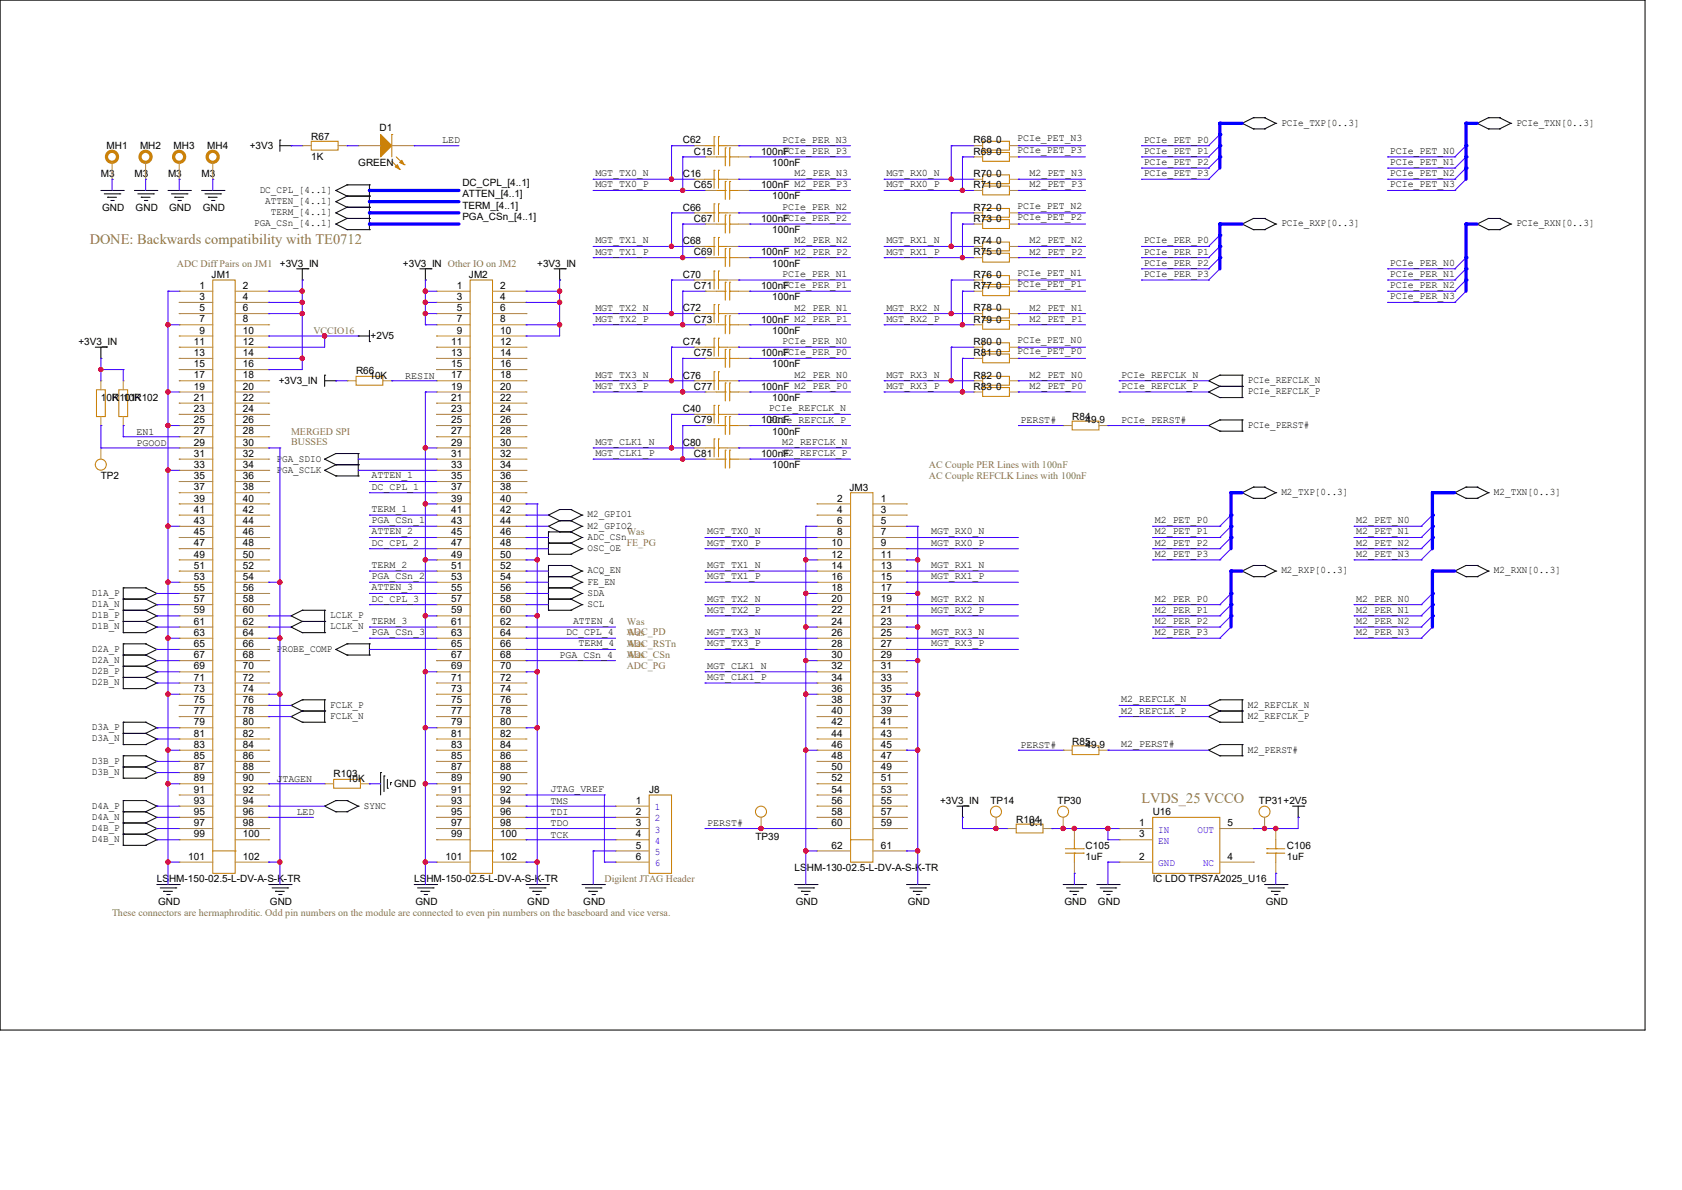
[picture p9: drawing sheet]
<svg xmlns="http://www.w3.org/2000/svg" width="420mm" height="297mm" viewBox="0 0 420 297" stroke-linecap="round" stroke-linejoin="round" font-family="sans-serif">
<defs><g id="words">
<g font-size="3.6" fill="#808040">
<text x="22.4" y="60.8">DONE: Backwards compatibility with TE0712</text>
<text x="285" y="200.5">LVDS_25 VCCO</text>
</g>
<g font-size="2.5">
<text x="77.7" y="35">R67</text>
<text x="94.7" y="32.7">D1</text>
<text x="110.4" y="35.8">LED</text>
<text x="170.5" y="35.8">C62</text>
<text x="195.3" y="35.6">PCIe_PER_N3</text>
<text x="243.1" y="35.8">R68 0</text>
<text x="254" y="35.3">PCIe_PET_N3</text>
<text x="285.6" y="35.6">PCIe_PET_P0</text>
<text x="320" y="31.4">PCIe_TXP[0..3]</text>
<text x="378.6" y="31.4">PCIe_TXN[0..3]</text>
<text x="26.6" y="37.2">MH1</text>
<text x="35" y="37.2">MH2</text>
<text x="43.3" y="37.2">MH3</text>
<text x="51.7" y="37.2">MH4</text>
<text x="62.4" y="37.2">+3V3</text>
<text x="77.7" y="40">1K</text>
<text x="89.4" y="41.4">GREEN</text>
<text x="173.3" y="38.6">C15</text>
<text x="190" y="38.6">100nF</text>
<text x="192.8" y="41.4">100nF</text>
<text x="195.3" y="38.4">PCIe_PER_P3</text>
<text x="243.1" y="38.6">R69 0</text>
<text x="254" y="38.1">PCIe_PET_P3</text>
<text x="285.6" y="38.4">PCIe_PET_P1</text>
<text x="285.6" y="41.2">PCIe_PET_P2</text>
<text x="347" y="38.4">PCIe_PET_N0</text>
<text x="347" y="41.2">PCIe_PET_N1</text>
<text x="25.2" y="44.2">M3</text>
<text x="33.6" y="44.2">M3</text>
<text x="42" y="44.2">M3</text>
<text x="50.3" y="44.2">M3</text>
<text x="115.4" y="46.5">DC_CPL_[4..1]</text>
<text x="148.7" y="46.8">MGT_TX0_P</text>
<text x="148.7" y="44">MGT_TX0_N</text>
<text x="170.5" y="44.2">C16</text>
<text x="173.3" y="47">C65</text>
<text x="190" y="47">100nF M2_PER_P3</text>
<text x="198.4" y="44">M2_PER_N3</text>
<text x="221.3" y="46.8">MGT_RX0_P</text>
<text x="221.3" y="44">MGT_RX0_N</text>
<text x="243.1" y="44.2">R70 0</text>
<text x="243.1" y="47">R71 0</text>
<text x="257.1" y="44">M2_PET_N3</text>
<text x="257.1" y="46.8">M2_PET_P3</text>
<text x="285.6" y="44">PCIe_PET_P3</text>
<text x="347" y="44">PCIe_PET_N2</text>
<text x="347" y="46.8">PCIe_PET_N3</text>
<text x="25.5" y="52.6">GND</text>
<text x="33.9" y="52.6">GND</text>
<text x="42.2" y="52.6">GND</text>
<text x="50.6" y="52.6">GND</text>
<text x="64.9" y="48.1">DC_CPL_[4..1]</text>
<text x="66.3" y="50.9">ATTEN_[4..1]</text>
<text x="67.6" y="53.7">TERM_[4..1]</text>
<text x="115.4" y="49.3">ATTEN_[4..1]</text>
<text x="115.4" y="52.1">TERM_[4..1]</text>
<text x="170.5" y="52.6">C66</text>
<text x="192.8" y="49.8">100nF</text>
<text x="195.3" y="52.4">PCIe_PER_N2</text>
<text x="243.1" y="52.6">R72 0</text>
<text x="254" y="52.1">PCIe_PET_N2</text>
<text x="63.5" y="56.5">PGA_CSn_[4..1]</text>
<text x="115.4" y="54.9">PGA_CSn_[4..1]</text>
<text x="173.3" y="55.4">C67</text>
<text x="190" y="55.4">100nF</text>
<text x="192.8" y="58.2">100nF</text>
<text x="195.3" y="55.2">PCIe_PER_P2</text>
<text x="243.1" y="55.4">R73 0</text>
<text x="254" y="54.9">PCIe_PET_P2</text>
<text x="320" y="56.5">PCIe_RXP[0..3]</text>
<text x="378.6" y="56.5">PCIe_RXN[0..3]</text>
<text x="148.7" y="63.5">MGT_TX1_P</text>
<text x="148.7" y="60.7">MGT_TX1_N</text>
<text x="170.5" y="61">C68</text>
<text x="173.3" y="63.8">C69</text>
<text x="190" y="63.8">100nF M2_PER_P2</text>
<text x="198.4" y="60.7">M2_PER_N2</text>
<text x="221.3" y="63.5">MGT_RX1_P</text>
<text x="221.3" y="60.7">MGT_RX1_N</text>
<text x="243.1" y="61">R74 0</text>
<text x="243.1" y="63.8">R75 0</text>
<text x="257.1" y="60.7">M2_PET_N2</text>
<text x="257.1" y="63.5">M2_PET_P2</text>
<text x="285.6" y="60.7">PCIe_PER_P0</text>
<text x="285.6" y="63.5">PCIe_PER_P1</text>
<text x="52.8" y="69.3">JM1</text>
<text x="69.9" y="66.5">+3V3_IN</text>
<text x="100.6" y="66.5">+3V3_IN Other IO on JM2</text>
<text x="117.1" y="69.3">JM2</text>
<text x="134.2" y="66.5">+3V3_IN</text>
<text x="170.5" y="69.3">C70</text>
<text x="192.8" y="66.5">100nF</text>
<text x="195.3" y="69.1">PCIe_PER_N1</text>
<text x="195.3" y="71.9">PCIe_PER_P1</text>
<text x="243.1" y="69.3">R76 0</text>
<text x="254" y="68.8">PCIe_PET_N1</text>
<text x="254" y="71.6">PCIe_PET_P1</text>
<text x="285.6" y="66.3">PCIe_PER_P2</text>
<text x="285.6" y="69.1">PCIe_PER_P3</text>
<text x="347" y="66.3">PCIe_PER_N0</text>
<text x="347" y="69.1">PCIe_PER_N1</text>
<text x="347" y="71.9">PCIe_PER_N2</text>
<text x="49.8" y="72.1">1</text>
<text x="49.8" y="74.9">3</text>
<text x="49.8" y="77.7">5</text>
<text x="60.7" y="72.1">2</text>
<text x="60.7" y="74.9">4</text>
<text x="60.7" y="77.7">6</text>
<text x="114" y="72.1">1</text>
<text x="114" y="74.9">3</text>
<text x="114" y="77.7">5</text>
<text x="124.9" y="72.1">2</text>
<text x="124.9" y="74.9">4</text>
<text x="124.9" y="77.7">6</text>
<text x="148.7" y="77.5">MGT_TX2_N</text>
<text x="170.5" y="77.7">C72</text>
<text x="173.3" y="72.1">C71</text>
<text x="190" y="72.1">100nF</text>
<text x="192.8" y="74.9">100nF</text>
<text x="198.4" y="77.5">M2_PER_N1</text>
<text x="221.3" y="77.5">MGT_RX2_N</text>
<text x="243.1" y="72.1">R77 0</text>
<text x="243.1" y="77.7">R78 0</text>
<text x="257.1" y="77.5">M2_PET_N1</text>
<text x="347" y="74.7">PCIe_PER_N3</text>
<text x="49.8" y="80.5">7</text>
<text x="49.8" y="83.3">9</text>
<text x="60.7" y="80.5">8</text>
<text x="60.7" y="83.3">10</text>
<text x="114" y="80.5">7</text>
<text x="114" y="83.3">9</text>
<text x="124.9" y="80.5">8</text>
<text x="124.9" y="83.3">10</text>
<text x="148.7" y="80.3">MGT_TX2_P</text>
<text x="173.3" y="80.5">C73</text>
<text x="190" y="80.5">100nF M2_PER_P1</text>
<text x="192.8" y="83.3">100nF</text>
<text x="221.3" y="80.3">MGT_RX2_P</text>
<text x="243.1" y="80.5">R79 0</text>
<text x="257.1" y="80.3">M2_PET_P1</text>
<text x="19.6" y="86.1">+3V3_IN</text>
<text x="48.4" y="86.1">11</text>
<text x="48.4" y="88.9">13</text>
<text x="60.7" y="86.1">12</text>
<text x="60.7" y="88.9">14</text>
<text x="92.5" y="84.7">+2V5</text>
<text x="112.6" y="86.1">11</text>
<text x="112.6" y="88.9">13</text>
<text x="124.9" y="86.1">12</text>
<text x="124.9" y="88.9">14</text>
<text x="170.5" y="86.1">C74</text>
<text x="173.3" y="88.9">C75</text>
<text x="190" y="88.9">100nF</text>
<text x="195.3" y="85.9">PCIe_PER_N0</text>
<text x="195.3" y="88.7">PCIe_PER_P0</text>
<text x="243.1" y="86.1">R80 0</text>
<text x="243.1" y="88.9">R81 0</text>
<text x="254" y="85.6">PCIe_PET_N0</text>
<text x="254" y="88.4">PCIe_PET_P0</text>
<text x="48.4" y="91.7">15</text>
<text x="48.4" y="94.4">17</text>
<text x="60.7" y="91.7">16</text>
<text x="60.7" y="94.4">18</text>
<text x="69.6" y="95.9">+3V3_IN</text>
<text x="88.9" y="93.4">R66</text>
<text x="92.2" y="94.5">10K</text>
<text x="101.2" y="94.5">RESIN</text>
<text x="112.6" y="91.7">15</text>
<text x="112.6" y="94.4">17</text>
<text x="124.9" y="91.7">16</text>
<text x="124.9" y="94.4">18</text>
<text x="148.7" y="94.3">MGT_TX3_N</text>
<text x="170.5" y="94.5">C76</text>
<text x="192.8" y="91.7">100nF</text>
<text x="198.4" y="94.3">M2_PER_N0</text>
<text x="221.3" y="94.3">MGT_RX3_N</text>
<text x="243.1" y="94.5">R82 0</text>
<text x="257.1" y="94.3">M2_PET_N0</text>
<text x="280" y="94.3">PCIe_REFCLK_N</text>
<text x="311.6" y="95.6">PCIe_REFCLK_N</text>
<text x="25.2" y="100.1">10K</text>
<text x="28" y="100.1">R101R102</text>
<text x="30.8" y="100.1">10K</text>
<text x="48.4" y="97.2">19</text>
<text x="48.4" y="100">21</text>
<text x="60.7" y="97.2">20</text>
<text x="60.7" y="100">22</text>
<text x="112.6" y="97.2">19</text>
<text x="112.6" y="100">21</text>
<text x="124.9" y="97.2">20</text>
<text x="124.9" y="100">22</text>
<text x="148.7" y="97.1">MGT_TX3_P</text>
<text x="173.3" y="97.3">C77</text>
<text x="190" y="97.3">100nF M2_PER_P0</text>
<text x="192.8" y="100.1">100nF</text>
<text x="221.3" y="97.1">MGT_RX3_P</text>
<text x="243.1" y="97.3">R83 0</text>
<text x="257.1" y="97.1">M2_PET_P0</text>
<text x="280" y="97.1">PCIe_REFCLK_P</text>
<text x="311.6" y="98.4">PCIe_REFCLK_P</text>
<text x="48.4" y="102.8">23</text>
<text x="48.4" y="105.6">25</text>
<text x="60.7" y="102.8">24</text>
<text x="60.7" y="105.6">26</text>
<text x="112.6" y="102.8">23</text>
<text x="112.6" y="105.6">25</text>
<text x="124.9" y="102.8">24</text>
<text x="124.9" y="105.6">26</text>
<text x="170.5" y="102.9">C40</text>
<text x="173.3" y="105.7">C79</text>
<text x="190" y="105.7">100nF</text>
<text x="192" y="102.7">PCIe_REFCLK_N</text>
<text x="192" y="105.5">PCIe_REFCLK_P</text>
<text x="254.8" y="105.7">PERST#</text>
<text x="267.7" y="104.8">R84</text>
<text x="271.1" y="105.7">49.9</text>
<text x="280" y="105.5">PCIe_PERST#</text>
<text x="311.6" y="106.8">PCIe_PERST#</text>
<text x="34.1" y="111.3">PGOOD</text>
<text x="34.1" y="108.5">EN1</text>
<text x="48.4" y="108.4">27</text>
<text x="48.4" y="111.2">29</text>
<text x="60.7" y="108.4">28</text>
<text x="60.7" y="111.2">30</text>
<text x="112.6" y="108.4">27</text>
<text x="112.6" y="111.2">29</text>
<text x="124.9" y="108.4">28</text>
<text x="124.9" y="111.2">30</text>
<text x="148.7" y="113.8">MGT_CLK1_P</text>
<text x="148.7" y="111">MGT_CLK1_N</text>
<text x="170.5" y="111.3">C80</text>
<text x="192.8" y="108.5">100nF</text>
<text x="195.3" y="111">M2_REFCLK_N</text>
<text x="195.3" y="113.8">M2_REFCLK_P</text>
<text x="25.2" y="119.6">TP2</text>
<text x="48.4" y="114">31</text>
<text x="48.4" y="116.8">33</text>
<text x="48.4" y="119.6">35</text>
<text x="60.7" y="114">32</text>
<text x="60.7" y="116.8">34</text>
<text x="60.7" y="119.6">36</text>
<text x="69" y="115.2">PGA_SDIO</text>
<text x="69" y="118">PGA_SCLK</text>
<text x="92.8" y="119.4">ATTEN_1</text>
<text x="112.6" y="114">31</text>
<text x="112.6" y="116.8">33</text>
<text x="112.6" y="119.6">35</text>
<text x="124.9" y="114">32</text>
<text x="124.9" y="116.8">34</text>
<text x="124.9" y="119.6">36</text>
<text x="173.3" y="114">C81</text>
<text x="190" y="114">100nF</text>
<text x="192.8" y="116.8">100nF</text>
<text x="48.4" y="122.4">37</text>
<text x="48.4" y="125.2">39</text>
<text x="60.7" y="122.4">38</text>
<text x="60.7" y="125.2">40</text>
<text x="92.8" y="122.2">DC_CPL_1</text>
<text x="112.6" y="122.4">37</text>
<text x="112.6" y="125.2">39</text>
<text x="124.9" y="122.4">38</text>
<text x="124.9" y="125.2">40</text>
<text x="209" y="125.2">2</text>
<text x="212.1" y="122.4">JM3</text>
<text x="219.9" y="125.2">1</text>
<text x="320" y="123.6">M2_TXP[0..3]</text>
<text x="373" y="123.6">M2_TXN[0..3]</text>
<text x="48.4" y="128">41</text>
<text x="48.4" y="130.8">43</text>
<text x="60.7" y="128">42</text>
<text x="60.7" y="130.8">44</text>
<text x="92.8" y="127.8">TERM_1</text>
<text x="92.8" y="130.6">PGA_CSn_1</text>
<text x="112.6" y="128">41</text>
<text x="112.6" y="130.8">43</text>
<text x="124.9" y="128">42</text>
<text x="124.9" y="130.8">44</text>
<text x="146.7" y="132">M2_GPIO2</text>
<text x="146.7" y="129.2">M2_GPIO1</text>
<text x="209" y="128">4</text>
<text x="209" y="130.8">6</text>
<text x="219.9" y="128">3</text>
<text x="219.9" y="130.8">5</text>
<text x="288.4" y="130.6">M2_PET_P0</text>
<text x="338.7" y="130.6">M2_PET_N0</text>
<text x="48.4" y="133.6">45</text>
<text x="48.4" y="136.4">47</text>
<text x="60.7" y="133.6">46</text>
<text x="60.7" y="136.4">48</text>
<text x="92.8" y="133.4">ATTEN_2</text>
<text x="92.8" y="136.2">DC_CPL_2</text>
<text x="112.6" y="133.6">45</text>
<text x="112.6" y="136.4">47</text>
<text x="124.9" y="133.6">46</text>
<text x="124.9" y="136.4">48</text>
<text x="146.7" y="137.5">OSC_OE</text>
<text x="146.7" y="134.7">ADC_CSn</text>
<text x="176.6" y="133.4">MGT_TX0_N</text>
<text x="176.6" y="136.2">MGT_TX0_P</text>
<text x="207.6" y="136.4">10</text>
<text x="209" y="133.6">8</text>
<text x="219.9" y="133.6">7</text>
<text x="219.9" y="136.4">9</text>
<text x="232.5" y="136.2">MGT_RX0_P</text>
<text x="232.5" y="133.4">MGT_RX0_N</text>
<text x="288.4" y="133.4">M2_PET_P1</text>
<text x="288.4" y="136.2">M2_PET_P2</text>
<text x="338.7" y="133.4">M2_PET_N1</text>
<text x="338.7" y="136.2">M2_PET_N2</text>
<text x="48.4" y="139.2">49</text>
<text x="48.4" y="141.9">51</text>
<text x="60.7" y="139.2">50</text>
<text x="60.7" y="141.9">52</text>
<text x="92.8" y="141.8">TERM_2</text>
<text x="112.6" y="139.2">49</text>
<text x="112.6" y="141.9">51</text>
<text x="124.9" y="139.2">50</text>
<text x="124.9" y="141.9">52</text>
<text x="146.7" y="143.1">ACQ_EN</text>
<text x="176.6" y="141.8">MGT_TX1_N</text>
<text x="207.6" y="139.2">12</text>
<text x="207.6" y="141.9">14</text>
<text x="219.9" y="139.2">11</text>
<text x="219.9" y="141.9">13</text>
<text x="232.5" y="141.8">MGT_RX1_N</text>
<text x="288.4" y="139">M2_PET_P3</text>
<text x="320" y="143.1">M2_RXP[0..3]</text>
<text x="338.7" y="139">M2_PET_N3</text>
<text x="373" y="143.1">M2_RXN[0..3]</text>
<text x="22.9" y="148.7">D1A_P</text>
<text x="48.4" y="144.7">53</text>
<text x="48.4" y="147.5">55</text>
<text x="60.7" y="144.7">54</text>
<text x="60.7" y="147.5">56</text>
<text x="92.8" y="144.6">PGA_CSn_2</text>
<text x="92.8" y="147.4">ATTEN_3</text>
<text x="112.6" y="144.7">53</text>
<text x="112.6" y="147.5">55</text>
<text x="124.9" y="144.7">54</text>
<text x="124.9" y="147.5">56</text>
<text x="146.7" y="145.9">FE_EN</text>
<text x="146.7" y="148.7">SDA</text>
<text x="176.6" y="144.6">MGT_TX1_P</text>
<text x="207.6" y="144.7">16</text>
<text x="207.6" y="147.5">18</text>
<text x="219.9" y="144.7">15</text>
<text x="219.9" y="147.5">17</text>
<text x="232.5" y="144.6">MGT_RX1_P</text>
<text x="22.9" y="154.3">D1B_P</text>
<text x="22.9" y="151.5">D1A_N</text>
<text x="48.4" y="150.3">57</text>
<text x="48.4" y="153.1">59</text>
<text x="48.4" y="155.9">61</text>
<text x="60.7" y="150.3">58</text>
<text x="60.7" y="153.1">60</text>
<text x="60.7" y="155.9">62</text>
<text x="82.5" y="154.3">LCLK_P</text>
<text x="92.8" y="150.2">DC_CPL_3</text>
<text x="92.8" y="155.7">TERM_3</text>
<text x="112.6" y="150.3">57</text>
<text x="112.6" y="153.1">59</text>
<text x="112.6" y="155.9">61</text>
<text x="124.9" y="150.3">58</text>
<text x="124.9" y="153.1">60</text>
<text x="124.9" y="155.9">62</text>
<text x="143.1" y="155.7">ATTEN_4</text>
<text x="146.7" y="151.5">SCL</text>
<text x="176.6" y="150.2">MGT_TX2_N</text>
<text x="176.6" y="153">MGT_TX2_P</text>
<text x="207.6" y="150.3">20</text>
<text x="207.6" y="153.1">22</text>
<text x="207.6" y="155.9">24</text>
<text x="219.9" y="150.3">19</text>
<text x="219.9" y="153.1">21</text>
<text x="219.9" y="155.9">23</text>
<text x="232.5" y="153">MGT_RX2_P</text>
<text x="232.5" y="150.2">MGT_RX2_N</text>
<text x="288.4" y="150.2">M2_PER_P0</text>
<text x="288.4" y="153">M2_PER_P1</text>
<text x="288.4" y="155.7">M2_PER_P2</text>
<text x="338.7" y="150.2">M2_PER_N0</text>
<text x="338.7" y="153">M2_PER_N1</text>
<text x="338.7" y="155.7">M2_PER_N2</text>
<text x="22.9" y="157.1">D1B_N</text>
<text x="48.4" y="158.7">63</text>
<text x="48.4" y="161.5">65</text>
<text x="60.7" y="158.7">64</text>
<text x="60.7" y="161.5">66</text>
<text x="82.5" y="157.1">LCLK_N</text>
<text x="92.8" y="158.5">PGA_CSn_3</text>
<text x="112.6" y="158.7">63</text>
<text x="112.6" y="161.5">65</text>
<text x="124.9" y="158.7">64</text>
<text x="124.9" y="161.5">66</text>
<text x="141.4" y="158.5">DC_CPL_4</text>
<text x="144.5" y="161.3">TERM_4</text>
<text x="176.6" y="158.5">MGT_TX3_N</text>
<text x="176.6" y="161.3">MGT_TX3_P</text>
<text x="207.6" y="158.7">26</text>
<text x="207.6" y="161.5">28</text>
<text x="219.9" y="158.7">25</text>
<text x="219.9" y="161.5">27</text>
<text x="232.5" y="161.3">MGT_RX3_P</text>
<text x="232.5" y="158.5">MGT_RX3_N</text>
<text x="288.4" y="158.5">M2_PER_P3</text>
<text x="338.7" y="158.5">M2_PER_N3</text>
<text x="22.9" y="162.7">D2A_P</text>
<text x="22.9" y="165.5">D2A_N</text>
<text x="48.4" y="164.3">67</text>
<text x="48.4" y="167.1">69</text>
<text x="60.7" y="164.3">68</text>
<text x="60.7" y="167.1">70</text>
<text x="69" y="162.7">PROBE_COMP</text>
<text x="112.6" y="164.3">67</text>
<text x="112.6" y="167.1">69</text>
<text x="124.9" y="164.3">68</text>
<text x="124.9" y="167.1">70</text>
<text x="139.7" y="164.1">PGA_CSn_4</text>
<text x="176.6" y="166.9">MGT_CLK1_N</text>
<text x="207.6" y="164.3">30</text>
<text x="207.6" y="167.1">32</text>
<text x="219.9" y="164.3">29</text>
<text x="219.9" y="167.1">31</text>
<text x="22.9" y="168.3">D2B_P</text>
<text x="22.9" y="171.1">D2B_N</text>
<text x="48.4" y="169.9">71</text>
<text x="48.4" y="172.7">73</text>
<text x="60.7" y="169.9">72</text>
<text x="60.7" y="172.7">74</text>
<text x="112.6" y="169.9">71</text>
<text x="112.6" y="172.7">73</text>
<text x="124.9" y="169.9">72</text>
<text x="124.9" y="172.7">74</text>
<text x="176.6" y="169.7">MGT_CLK1_P</text>
<text x="207.6" y="169.9">34</text>
<text x="207.6" y="172.7">36</text>
<text x="219.9" y="169.9">33</text>
<text x="219.9" y="172.7">35</text>
<text x="48.4" y="175.5">75</text>
<text x="48.4" y="178.3">77</text>
<text x="60.7" y="175.5">76</text>
<text x="60.7" y="178.3">78</text>
<text x="82.5" y="179.5">FCLK_N</text>
<text x="82.5" y="176.7">FCLK_P</text>
<text x="112.6" y="175.5">75</text>
<text x="112.6" y="178.3">77</text>
<text x="124.9" y="175.5">76</text>
<text x="124.9" y="178.3">78</text>
<text x="207.6" y="175.5">38</text>
<text x="207.6" y="178.3">40</text>
<text x="219.9" y="175.5">37</text>
<text x="219.9" y="178.3">39</text>
<text x="280" y="178.1">M2_REFCLK_P</text>
<text x="280" y="175.3">M2_REFCLK_N</text>
<text x="311.6" y="179.5">M2_REFCLK_P</text>
<text x="311.6" y="176.7">M2_REFCLK_N</text>
<text x="22.9" y="182.2">D3A_P</text>
<text x="22.9" y="185">D3A_N</text>
<text x="48.4" y="181.1">79</text>
<text x="48.4" y="183.9">81</text>
<text x="60.7" y="181.1">80</text>
<text x="60.7" y="183.9">82</text>
<text x="112.6" y="181.1">79</text>
<text x="112.6" y="183.9">81</text>
<text x="124.9" y="181.1">80</text>
<text x="124.9" y="183.9">82</text>
<text x="207.6" y="181.1">42</text>
<text x="207.6" y="183.9">44</text>
<text x="219.9" y="181.1">41</text>
<text x="219.9" y="183.9">43</text>
<text x="267.7" y="185.8">R85</text>
<text x="22.9" y="190.6">D3B_P</text>
<text x="48.4" y="186.7">83</text>
<text x="48.4" y="189.4">85</text>
<text x="60.7" y="186.7">84</text>
<text x="60.7" y="189.4">86</text>
<text x="112.6" y="186.7">83</text>
<text x="112.6" y="189.4">85</text>
<text x="124.9" y="186.7">84</text>
<text x="124.9" y="189.4">86</text>
<text x="207.6" y="186.7">46</text>
<text x="207.6" y="189.4">48</text>
<text x="219.9" y="186.7">45</text>
<text x="219.9" y="189.4">47</text>
<text x="254.8" y="186.7">PERST#</text>
<text x="271.1" y="186.7">49.9</text>
<text x="280" y="186.5">M2_PERST#</text>
<text x="311.6" y="187.8">M2_PERST#</text>
<text x="22.9" y="193.4">D3B_N</text>
<text x="48.4" y="192.2">87</text>
<text x="48.4" y="195">89</text>
<text x="48.4" y="197.8">91</text>
<text x="60.7" y="192.2">88</text>
<text x="60.7" y="195">90</text>
<text x="60.7" y="197.8">92</text>
<text x="69" y="195.1">JTAGEN</text>
<text x="83.3" y="194">R103</text>
<text x="86.7" y="195.1">10K</text>
<text x="98.4" y="196.5">GND</text>
<text x="112.6" y="192.2">87</text>
<text x="112.6" y="195">89</text>
<text x="112.6" y="197.8">91</text>
<text x="124.9" y="192.2">88</text>
<text x="124.9" y="195">90</text>
<text x="124.9" y="197.8">92</text>
<text x="137.5" y="197.7">JTAG_VREF</text>
<text x="162.1" y="197.9">J8</text>
<text x="207.6" y="192.2">50</text>
<text x="207.6" y="195">52</text>
<text x="207.6" y="197.8">54</text>
<text x="219.9" y="192.2">49</text>
<text x="219.9" y="195">51</text>
<text x="219.9" y="197.8">53</text>
<text x="22.9" y="201.8">D4A_P</text>
<text x="48.4" y="200.6">93</text>
<text x="48.4" y="203.4">95</text>
<text x="60.7" y="200.6">94</text>
<text x="60.7" y="203.4">96</text>
<text x="74.1" y="203.5">LED</text>
<text x="90.8" y="201.8">SYNC</text>
<text x="112.6" y="200.6">93</text>
<text x="112.6" y="203.4">95</text>
<text x="124.9" y="200.6">94</text>
<text x="124.9" y="203.4">96</text>
<text x="137.5" y="200.7">TMS</text>
<text x="137.5" y="203.5">TDI</text>
<text x="158.8" y="200.6">1</text>
<text x="158.8" y="203.4">2</text>
<text x="207.6" y="200.6">56</text>
<text x="207.6" y="203.4">58</text>
<text x="219.9" y="200.6">55</text>
<text x="219.9" y="203.4">57</text>
<text x="234.7" y="200.7">+3V3_IN</text>
<text x="247.3" y="200.7">TP14</text>
<text x="264.1" y="200.7">TP30</text>
<text x="287.8" y="203.5">U16</text>
<text x="314.4" y="200.7">TP31+2V5</text>
<text x="22.9" y="204.6">D4A_N</text>
<text x="22.9" y="207.4">D4B_P</text>
<text x="48.4" y="206.2">97</text>
<text x="48.4" y="209">99</text>
<text x="60.7" y="206.2">98</text>
<text x="60.7" y="209">100</text>
<text x="112.6" y="206.2">97</text>
<text x="112.6" y="209">99</text>
<text x="124.9" y="206.2">98</text>
<text x="124.9" y="209">100</text>
<text x="137.5" y="206.2">TDO</text>
<text x="137.5" y="209">TCK</text>
<text x="158.8" y="206.2">3</text>
<text x="158.8" y="209">4</text>
<text x="176.6" y="206.2">PERST#</text>
<text x="188.6" y="209.6">TP39</text>
<text x="207.6" y="206.2">60</text>
<text x="219.9" y="206.2">59</text>
<text x="253.7" y="205.4">R104</text>
<text x="257.1" y="206.3">0.1</text>
<text x="284.5" y="206.2">1</text>
<text x="284.5" y="209">3</text>
<text x="306.5" y="206.2">5</text>
<text x="22.9" y="210.2">D4B_N</text>
<text x="47" y="214.6">101</text>
<text x="60.7" y="214.6">102</text>
<text x="111.3" y="214.6">101</text>
<text x="124.9" y="214.6">102</text>
<text x="158.8" y="211.8">5</text>
<text x="158.8" y="214.6">6</text>
<text x="207.6" y="211.8">62</text>
<text x="219.9" y="211.8">61</text>
<text x="271.1" y="211.8">C105</text>
<text x="271.1" y="214.6">1uF</text>
<text x="284.5" y="214.6">2</text>
<text x="306.5" y="214.6">4</text>
<text x="321.4" y="211.8">C106</text>
<text x="321.4" y="214.6">1uF</text>
<text x="39.2" y="220.2">LSHM-150-02.5-L-DV-A-S-K-TR</text>
<text x="103.4" y="220.2">LSHM-150-02.5-L-DV-A-S-K-TR</text>
<text x="198.4" y="217.4">LSHM-130-02.5-L-DV-A-S-K-TR</text>
<text x="287.8" y="220.2">IC LDO TPS7A2025_U16</text>
<text x="39.5" y="225.8">GND</text>
<text x="67.4" y="225.8">GND</text>
<text x="103.7" y="225.8">GND</text>
<text x="131.7" y="225.8">GND</text>
<text x="145.6" y="225.8">GND</text>
<text x="198.7" y="225.8">GND</text>
<text x="226.7" y="225.8">GND</text>
<text x="265.8" y="225.8">GND</text>
<text x="274.2" y="225.8">GND</text>
<text x="316.1" y="225.8">GND</text>
</g>
<g font-size="2.5" fill="#808040">
<text x="44.2" y="66.5">ADC Diff Pairs on JM1</text>
<text x="78.3" y="83.3">VCCIO16</text>
<text x="72.7" y="108.5">MERGED SPI</text>
<text x="72.7" y="111.1">BUSSES</text>
<text x="231.9" y="116.8">AC Couple PER Lines with 100nF</text>
<text x="231.9" y="119.6">AC Couple REFCLK Lines with 100nF</text>
<text x="156.5" y="133.6">Was</text>
<text x="156.5" y="136.2">FE_PG</text>
<text x="156.5" y="156">Was</text>
<text x="156.5" y="158.6">ADC_PD</text>
<text x="156.5" y="158.8">Was</text>
<text x="156.5" y="161.4">ADC_RSTn</text>
<text x="156.5" y="161.5">Was</text>
<text x="156.5" y="164.3">Was</text>
<text x="156.5" y="167">ADC_PG</text>
<text x="156.5" y="164.2">ADC_CSn</text>
<text x="150.9" y="220.2">Digilent JTAG Header</text>
<text x="28" y="228.6">These connectors are hermaphroditic. Odd pin numbers on the module are connected to even pin numbers on the baseboard and vice versa.</text>
</g>
<g font-size="2.5" fill="#00c">
<text x="163.5" y="202.2">1</text>
<text x="163.5" y="205">2</text>
<text x="163.5" y="207.8">3</text>
<text x="289.2" y="207.8">IN</text>
<text x="299" y="207.8">OUT</text>
<text x="163.5" y="210.6">4</text>
<text x="163.5" y="213.4">5</text>
<text x="289.2" y="210.6">EN</text>
<text x="163.5" y="216.2">6</text>
<text x="289.2" y="216.2">GND</text>
<text x="300.4" y="216.2">NC</text>
</g>
</g></defs>
<g fill="none" stroke="#000" stroke-width=".25">
<path d="M0 0h410.8v257.1h-410.8zM69.9 35h.1M69.9 36.4h2.8M69.9 35v2.8M72.7 36.4h.1M310.2 30.8h.1M310.2 30.8l2.8 1.4M313 29.4h.1M313 32.2h.1M313 29.4l-2.8 1.4M313 29.4h2.8M313 32.2h2.8"/>
<path d="M315.8 29.4h.1M315.8 32.2h.1M315.8 29.4l2.8 1.4M318.6 30.8h.1M318.6 30.8l-2.8 1.4M368.9 30.8h.1M368.9 30.8l2.7 1.4M371.6 29.4h.1M371.6 32.2h.1M371.6 29.4h2.8M371.6 32.2h2.8M371.6 29.4l-2.7 1.4"/>
<path d="M374.4 29.4h.1M374.4 32.2h.1M374.4 29.4l2.8 1.4M377.2 30.8h.1M377.2 30.8l-2.8 1.4M25.2 47.5h5.6M26 48.4h3.9M26.9 49.2h.1M26.9 49.2h2.2M27.7 50h.6M28.3 50h.1M29.9 48.4h.1"/>
<path d="M30.8 47.5h.1M33.6 47.5h5.6M34.4 48.4h3.9M35.3 49.2h.1M35.3 49.2h2.2M36.1 50h.6M36.7 50h.1M38.3 48.4h.1M39.2 47.5h.1M42 47.5h5.5M42.8 48.4h3.9M43.6 49.2h.1"/>
<path d="M43.6 49.2h2.2M44.4 50h.6M45 50h.1M46.7 48.4h.1M47.5 47.5h.1M50.3 47.5h5.6M51.2 48.4h3.9M52 49.2h.1M52 49.2h2.2M52.8 50h.6M53.4 50h.1M55.1 48.4h.1"/>
<path d="M55.9 47.5h.1M83.9 47.5h.1M83.9 50.3h.1M83.9 55.9h.1M83.9 53.1h.1M83.9 47.5l2.8 1.4M83.9 50.3l2.8 1.4M83.9 55.9l2.8 1.4M83.9 53.1l2.8 1.4M86.7 46.1h.1M86.7 48.9h.1M86.7 51.7h.1"/>
<path d="M86.7 54.5h.1M86.7 57.3h.1M86.7 54.5h5.5M86.7 57.3h5.5M86.7 46.1l-2.8 1.4M86.7 46.1h5.5M86.7 48.9h5.5M86.7 48.9l-2.8 1.4M86.7 51.7h5.5M86.7 54.5l-2.8 1.4M86.7 51.7l-2.8 1.4M92.2 46.1h.1"/>
<path d="M92.2 48.9h.1M92.2 51.7h.1M92.2 54.5h.1M92.2 57.3h.1M92.2 46.1v11.2M310.2 55.9h.1M310.2 55.9l2.8 1.4M313 54.5h.1M313 57.3h.1M313 54.5l-2.8 1.4M313 54.5h2.8M313 57.3h2.8"/>
<path d="M315.8 54.5h.1M315.8 57.3h.1M315.8 54.5l2.8 1.4M318.6 55.9h.1M318.6 55.9l-2.8 1.4M368.9 55.9h.1M368.9 55.9l2.7 1.4M371.6 54.5h.1M371.6 57.3h.1M371.6 54.5h2.8M371.6 57.3h2.8M371.6 54.5l-2.7 1.4"/>
<path d="M374.4 54.5h.1M374.4 57.3h.1M374.4 54.5l2.8 1.4M377.2 55.9h.1M377.2 55.9l-2.8 1.4M74.1 67.1h2.8M75.5 69.9h.1M75.5 67.1v2.8M76.9 67.1h.1M104.8 67.1h2.8M106.2 69.9h.1M106.2 67.1v2.8"/>
<path d="M107.6 67.1h.1M138.3 67.1h2.8M139.7 69.9h.1M139.7 67.1v2.8M141.1 67.1h.1M23.8 86.7h2.8M25.2 89.5h.1M25.2 86.7v2.8M26.6 86.7h.1M81.1 93.6h.1M81.1 93.6v2.8M81.1 95h2.8"/>
<path d="M83.9 95h.1M89.5 83.9h.1M89.5 83.9h2.7M92.2 85.3h.1M92.2 82.5v2.8M301.8 97.8h.1M301.8 95h.1M301.8 97.8l2.8 1.4M301.8 95l2.8 1.4M304.6 96.4h.1M304.6 99.2h.1M304.6 93.6h.1"/>
<path d="M304.6 96.4l-2.8 1.4M304.6 96.4h5.6M304.6 99.2h5.6M304.6 93.6l-2.8 1.4M304.6 93.6h5.6M310.2 96.4h.1M310.2 99.2h.1M310.2 93.6h.1M310.2 93.6v5.6M81.1 114.6h.1M81.1 117.4h.1M81.1 114.6l2.8 1.4"/>
<path d="M81.1 117.4l2.8 1.4M83.9 113.2h.1M83.9 116h.1M83.9 118.8h.1M83.9 113.2l-2.8 1.4M83.9 113.2h5.6M83.9 116h5.6M83.9 116l-2.8 1.4M83.9 118.8h5.6M89.5 113.2h.1M89.5 116h.1M89.5 118.8h.1"/>
<path d="M89.5 113.2v5.6M301.8 106.2h.1M301.8 106.2l2.8 1.4M304.6 104.8h.1M304.6 107.6h.1M304.6 104.8l-2.8 1.4M304.6 104.8h5.6M304.6 107.6h5.6M310.2 104.8h.1M310.2 107.6h.1M310.2 104.8v2.8M136.9 131.4h.1"/>
<path d="M136.9 128.6h.1M136.9 138.3h.1M136.9 135.6h.1M136.9 132.8h.1M136.9 132.8h5.6M136.9 131.4l2.8 1.4M136.9 128.6l2.8 1.4M136.9 132.8v5.5M136.9 135.6h5.6M136.9 138.3h5.6M139.7 130h.1M139.7 132.8h.1"/>
<path d="M139.7 127.2h.1M139.7 130l-2.8 1.4M139.7 130h2.8M139.7 127.2l-2.8 1.4M139.7 127.2h2.8M142.5 130h.1M142.5 132.8h.1M142.5 127.2h.1M142.5 135.6h.1M142.5 138.3h.1M142.5 130l2.8 1.4M142.5 127.2l2.8 1.4"/>
<path d="M142.5 135.6l2.8 1.3M142.5 132.8l2.8 1.4M145.3 131.4h.1M145.3 128.6h.1M145.3 136.9h.1M145.3 134.2h.1M145.3 131.4l-2.8 1.4M145.3 128.6l-2.8 1.4M145.3 136.9l-2.8 1.4M145.3 134.2l-2.8 1.4M310.2 123h.1M310.2 123l2.8 1.4"/>
<path d="M313 121.6h.1M313 124.4h.1M313 121.6l-2.8 1.4M313 121.6h2.8M313 124.4h2.8M315.8 121.6h.1M315.8 124.4h.1M315.8 121.6l2.8 1.4M318.6 123h.1M318.6 123l-2.8 1.4M363.3 123h.1M363.3 123l2.8 1.4"/>
<path d="M366.1 121.6h.1M366.1 124.4h.1M366.1 121.6h2.8M366.1 124.4h2.8M366.1 121.6l-2.8 1.4M368.9 121.6h.1M368.9 124.4h.1M368.9 121.6l2.7 1.4M371.6 123h.1M371.6 123l-2.7 1.4M30.8 155.1h.1M30.8 152.3h.1"/>
<path d="M30.8 157.9h.1M30.8 149.5h.1M30.8 146.7h.1M30.8 152.3h5.6M30.8 155.1h5.6M30.8 146.7v11.2M30.8 157.9h5.6M30.8 149.5h5.6M30.8 146.7h5.6M36.4 152.3h.1M36.4 155.1h.1M36.4 157.9h.1"/>
<path d="M36.4 149.5h.1M36.4 146.7h.1M36.4 152.3l2.8 1.4M36.4 155.1l2.8 1.4M36.4 149.5l2.8 1.4M36.4 146.7l2.8 1.4M39.2 153.7h.1M39.2 156.5h.1M39.2 150.9h.1M39.2 148.1h.1M39.2 153.7l-2.8 1.4M39.2 156.5l-2.8 1.4"/>
<path d="M39.2 150.9l-2.8 1.4M39.2 148.1l-2.8 1.4M72.7 156.5h.1M72.7 153.7h.1M72.7 156.5l2.8 1.4M72.7 153.7l2.8 1.4M75.5 155.1h.1M75.5 157.9h.1M75.5 152.3h.1M75.5 152.3h5.6M75.5 155.1h5.6M75.5 155.1l-2.8 1.4"/>
<path d="M75.5 157.9h5.6M75.5 152.3l-2.8 1.4M81.1 155.1h.1M81.1 157.9h.1M81.1 152.3h.1M81.1 152.3v5.6M136.9 146.7h.1M136.9 143.9h.1M136.9 149.5h.1M136.9 141.1h.1M136.9 152.3h.1M136.9 152.3h5.6"/>
<path d="M136.9 149.5h5.6M136.9 146.7h5.6M136.9 143.9h5.6M136.9 141.1v11.2M136.9 141.1h5.6M142.5 143.9h.1M142.5 146.7h.1M142.5 149.5h.1M142.5 141.1h.1M142.5 152.3h.1M142.5 143.9l2.8 1.4M142.5 146.7l2.8 1.4"/>
<path d="M142.5 141.1l2.8 1.4M142.5 149.5l2.8 1.4M145.3 145.3h.1M145.3 148.1h.1M145.3 142.5h.1M145.3 150.9h.1M145.3 145.3l-2.8 1.4M145.3 148.1l-2.8 1.4M145.3 142.5l-2.8 1.4M145.3 150.9l-2.8 1.4M310.2 142.5h.1M310.2 142.5l2.8 1.4"/>
<path d="M313 141.1h.1M313 143.9h.1M313 143.9h2.8M313 141.1h2.8M313 141.1l-2.8 1.4M315.8 141.1h.1M315.8 143.9h.1M315.8 141.1l2.8 1.4M318.6 142.5h.1M318.6 142.5l-2.8 1.4M363.3 142.5h.1M363.3 142.5l2.8 1.4"/>
<path d="M366.1 141.1h.1M366.1 143.9h.1M366.1 143.9h2.8M366.1 141.1h2.8M366.1 141.1l-2.8 1.4M368.9 141.1h.1M368.9 143.9h.1M368.9 141.1l2.7 1.4M371.6 142.5h.1M371.6 142.5l-2.7 1.4M30.8 169.1h.1M30.8 166.3h.1"/>
<path d="M30.8 163.5h.1M30.8 160.7h.1M30.8 171.9h.1M30.8 160.7v11.2M30.8 166.3h5.6M30.8 169.1h5.6M30.8 160.7h5.6M30.8 163.5h5.6M30.8 171.9h5.6M36.4 166.3h.1M36.4 169.1h.1M36.4 160.7h.1"/>
<path d="M36.4 163.5h.1M36.4 171.9h.1M36.4 166.3l2.8 1.4M36.4 160.7l2.8 1.4M36.4 163.5l2.8 1.4M36.4 169.1l2.8 1.4M39.2 167.7h.1M39.2 162.1h.1M39.2 164.9h.1M39.2 170.5h.1M39.2 167.7l-2.8 1.4M39.2 162.1l-2.8 1.4"/>
<path d="M39.2 164.9l-2.8 1.4M39.2 170.5l-2.8 1.4M72.7 178.9h.1M72.7 176.1h.1M72.7 178.9l2.8 1.4M72.7 176.1l2.8 1.4M75.5 177.5h.1M75.5 174.7h.1M75.5 177.5l-2.8 1.4M75.5 177.5h5.6M75.5 174.7l-2.8 1.4M75.5 174.7h5.6"/>
<path d="M81.1 177.5h.1M81.1 174.7h.1M81.1 174.7v5.6M83.9 162.1h.1M83.9 162.1l2.8 1.4M86.7 160.7h.1M86.7 163.5h.1M86.7 160.7h5.5M86.7 163.5h5.5M86.7 160.7l-2.8 1.4M92.2 160.7h.1M92.2 163.5h.1"/>
<path d="M92.2 160.7v2.8M301.8 178.9h.1M301.8 176.1h.1M301.8 178.9l2.8 1.4M301.8 176.1l2.8 1.4M304.6 177.5h.1M304.6 174.7h.1M304.6 177.5h5.6M304.6 174.7h5.6M304.6 177.5l-2.8 1.4M304.6 174.7l-2.8 1.4M310.2 177.5h.1"/>
<path d="M310.2 174.7h.1M310.2 174.7v5.6M30.8 194.2h.1M30.8 191.4h.1M30.8 183h.1M30.8 180.3h.1M30.8 188.6h.1M30.8 185.8h.1M30.8 199.8h.1M30.8 180.3v5.5M30.8 188.6v5.6M30.8 199.8v11.2"/>
<path d="M30.8 191.4h5.6M30.8 194.2h5.6M30.8 180.3h5.6M30.8 183h5.6M30.8 188.6h5.6M30.8 185.8h5.6M30.8 199.8h5.6M36.4 191.4h.1M36.4 194.2h.1M36.4 180.3h.1M36.4 183h.1M36.4 188.6h.1"/>
<path d="M36.4 185.8h.1M36.4 199.8h.1M36.4 191.4l2.8 1.4M36.4 180.3l2.8 1.4M36.4 188.6l2.8 1.4M36.4 183l2.8 1.4M36.4 199.8l2.8 1.4M39.2 192.8h.1M39.2 181.7h.1M39.2 190h.1M39.2 184.4h.1M39.2 192.8l-2.8 1.4"/>
<path d="M39.2 181.7l-2.8 1.3M39.2 190l-2.8 1.4M39.2 184.4l-2.8 1.4M75.5 180.3h.1M75.5 180.3h5.6M81.1 180.3h.1M83.9 199.8h.1M83.9 199.8h2.8M83.9 199.8l-2.8 1.4M86.7 199.8h.1M86.7 199.8l2.8 1.4M95 192.8h.1"/>
<path d="M95 192.8v5.6M95.9 193.7h.1M95.9 193.7v3.9M96.7 196.7h.1M96.7 194.5v2.2M97.5 195.3h.1M97.5 195.3v.6M301.8 187.2h.1M301.8 187.2l2.8 1.4M304.6 180.3h.1M304.6 185.8h.1M304.6 188.6h.1"/>
<path d="M304.6 180.3h5.6M304.6 188.6h5.6M304.6 185.8h5.6M304.6 185.8l-2.8 1.4M310.2 180.3h.1M310.2 185.8h.1M310.2 188.6h.1M310.2 185.8v2.8M30.8 205.4h.1M30.8 202.6h.1M30.8 208.2h.1M30.8 211h.1"/>
<path d="M30.8 202.6h5.6M30.8 205.4h5.6M30.8 208.2h5.6M30.8 211h5.6M36.4 202.6h.1M36.4 205.4h.1M36.4 208.2h.1M36.4 211h.1M36.4 202.6l2.8 1.4M36.4 205.4l2.8 1.4M36.4 208.2l2.8 1.4M39.2 204h.1"/>
<path d="M39.2 201.2h.1M39.2 206.8h.1M39.2 209.6h.1M39.2 204l-2.8 1.4M39.2 201.2l-2.8 1.4M39.2 206.8l-2.8 1.4M39.2 209.6l-2.8 1.4M81.1 201.2h.1M81.1 201.2l2.8 1.4M83.9 202.6h.1M83.9 202.6h2.8M86.7 202.6h.1"/>
<path d="M89.5 201.2h.1M89.5 201.2l-2.8 1.4M238.9 201.2h2.8M240.3 204h.1M240.3 201.2v2.8M241.7 201.2h.1M322.7 201.2h2.8M324.1 204h.1M324.1 201.2v2.8M325.5 201.2h.1M39.2 220.8h5.5M40 221.6h3.9"/>
<path d="M40.9 222.5h.1M40.9 222.5h2.2M41.7 223.3h.5M42.2 223.3h.1M43.9 221.6h.1M44.7 220.8h.1M67.1 220.8h5.6M67.9 221.6h3.9M68.8 222.5h.1M68.8 222.5h2.2M69.6 223.3h.6M70.2 223.3h.1"/>
<path d="M71.8 221.6h.1M72.7 220.8h.1M103.4 220.8h5.6M104.3 221.6h3.9M105.1 222.5h.1M105.1 222.5h2.2M105.9 223.3h.6M106.5 223.3h.1M108.2 221.6h.1M109 220.8h.1M131.4 220.8h5.5M132.2 221.6h3.9"/>
<path d="M133.1 222.5h.1M133.1 222.5h2.2M133.9 223.3h.6M134.5 223.3h.1M136.1 221.6h.1M136.9 220.8h.1M145.3 220.8h5.6M146.2 221.6h3.9M147 222.5h.1M147 222.5h2.2M147.8 223.3h.6M148.4 223.3h.1"/>
<path d="M150.1 221.6h.1M150.9 220.8h.1M198.4 220.8h5.6M199.3 221.6h3.9M200.1 222.5h.1M200.1 222.5h2.2M200.9 223.3h.6M201.5 223.3h.1M203.2 221.6h.1M204 220.8h.1M226.4 220.8h5.5M227.2 221.6h3.9"/>
<path d="M228 222.5h.1M228 222.5h2.3M228.9 223.3h.5M229.4 223.3h.1M231.1 221.6h.1M231.9 220.8h.1M265.5 220.8h5.6M266.3 221.6h3.9M267.2 222.5h.1M267.2 222.5h2.2M268 223.3h.6M268.6 223.3h.1"/>
<path d="M270.2 221.6h.1M271.1 220.8h.1M273.9 220.8h5.5M274.7 221.6h3.9M275.5 222.5h.1M275.5 222.5h2.2M276.4 223.3h.5M276.9 223.3h.1M278.6 221.6h.1M279.4 220.8h.1M315.8 220.8h5.6M316.6 221.6h3.9"/>
<path d="M317.5 222.5h.1M317.5 222.5h2.2M318.3 223.3h.6M318.9 223.3h.1M320.5 221.6h.1M321.4 220.8h.1"/>
</g>
<g fill="none" stroke="#4200ff" stroke-width=".25">
<path d="M72.7 36.4h.1M72.7 36.4h2.8M86.7 36.4h.1M86.7 36.4h2.8M103.4 36.4h.1M103.4 36.4h11.2M167.7 36.4h.1M167.7 36.4h5.6M167.7 36.4v8.3M170.5 39.2h.1M170.5 39.2h5.6M170.5 39.2v8.3"/>
<path d="M184.4 36.4h.1M184.4 36.4h28M187.2 39.2h.1M187.2 39.2h25.2M237.5 36.4h.1M237.5 36.4h5.6M237.5 36.4v8.3M240.3 39.2h.1M240.3 39.2v8.3M240.3 39.2h2.8M254.3 36.4h.1M254.3 39.2h.1"/>
<path d="M254.3 36.4h16.8M254.3 39.2h16.8M285 36.4h.1M285 36.4h16.8M301.8 36.4h.1M301.8 39.2h.1M304.6 33.6l-2.8 2.8M304.6 36.4l-2.8 2.8M304.6 39.2l-2.8 2.8M363.3 39.2h.1M366.1 36.4l-2.8 2.8M366.1 39.2l-2.8 2.8"/>
<path d="M148.1 47.5h.1M148.1 44.7h.1M148.1 44.7h25.2M148.1 47.5h28M167.7 53.1h.1M167.7 44.7h.1M167.7 53.1h5.6M167.7 53.1v8.4M170.5 55.9h.1M170.5 47.5h.1M170.5 55.9h5.6M170.5 55.9v8.4"/>
<path d="M184.4 53.1h.1M184.4 44.7h.1M184.4 53.1h28M184.4 44.7h28M187.2 55.9h.1M187.2 47.5h.1M187.2 55.9h25.2M187.2 47.5h25.2M220.8 47.5h.1M220.8 44.7h.1M220.8 44.7h22.3M220.8 47.5h22.3"/>
<path d="M237.5 53.1h.1M237.5 44.7h.1M237.5 53.1v8.4M237.5 53.1h5.6M240.3 55.9h.1M240.3 47.5h.1M240.3 55.9v8.4M240.3 55.9h2.8M254.3 44.7h.1M254.3 47.5h.1M254.3 53.1h.1M254.3 55.9h.1"/>
<path d="M254.3 53.1h16.8M254.3 55.9h16.8M254.3 44.7h16.8M254.3 47.5h16.8M301.8 42h.1M301.8 44.7h.1M304.6 42l-2.8 2.7M304.6 58.7l-2.8 2.8M363.3 42h.1M363.3 44.7h.1M363.3 47.5h.1M366.1 42l-2.8 2.7"/>
<path d="M366.1 44.7l-2.8 2.8M42 72.7h.1M42 72.7v148.1M42 72.7h2.7M67.1 75.5h.1M67.1 72.7h.1M67.1 78.3h.1M67.1 75.5h8.4M67.1 72.7h8.4M67.1 78.3h8.4M75.5 78.3h.1M75.5 75.5h.1"/>
<path d="M75.5 72.7h.1M75.5 69.9h.1M75.5 69.9v22.3h-8.4M106.2 72.7h.1M106.2 78.3h.1M106.2 75.5h.1M106.2 69.9h.1M106.2 69.9v11.2M106.2 75.5h2.8M106.2 72.7h2.8M106.2 78.3h2.8M131.4 75.5h.1"/>
<path d="M131.4 72.7h.1M131.4 75.5h8.3M131.4 72.7h8.3M139.7 72.7h.1M139.7 75.5h.1M139.7 69.9h.1M139.7 69.9v14h-8.3M148.1 78.3h.1M148.1 64.3h.1M148.1 61.5h.1M148.1 78.3h25.2M148.1 61.5h25.2"/>
<path d="M148.1 64.3h28M167.7 69.9h.1M167.7 78.3h.1M167.7 61.5h.1M167.7 69.9h5.6M167.7 69.9v8.4M170.5 72.7h.1M170.5 64.3h.1M170.5 72.7h5.6M170.5 72.7v8.4M184.4 78.3h.1M184.4 69.9h.1"/>
<path d="M184.4 61.5h.1M184.4 78.3h28M184.4 69.9h28M184.4 61.5h28M187.2 72.7h.1M187.2 64.3h.1M187.2 72.7h25.2M187.2 64.3h25.2M220.8 78.3h.1M220.8 64.3h.1M220.8 61.5h.1M220.8 78.3h22.3"/>
<path d="M220.8 61.5h22.3M220.8 64.3h22.3M237.5 69.9h.1M237.5 78.3h.1M237.5 61.5h.1M237.5 69.9v8.4M237.5 69.9h5.6M240.3 72.7h.1M240.3 64.3h.1M240.3 72.7h2.8M240.3 72.7v8.4M254.3 61.5h.1"/>
<path d="M254.3 64.3h.1M254.3 69.9h.1M254.3 72.7h.1M254.3 78.3h.1M254.3 72.7h16.8M254.3 78.3h16.8M254.3 69.9h16.8M254.3 61.5h16.8M254.3 64.3h16.8M301.8 61.5h.1M301.8 64.3h.1M301.8 67.1h.1"/>
<path d="M301.8 69.9h.1M304.6 61.5l-2.8 2.8M304.6 64.3l-2.8 2.8M304.6 67.1l-2.8 2.8M363.3 67.1h.1M363.3 69.9h.1M363.3 72.7h.1M363.3 75.5h.1M366.1 64.3l-2.8 2.8M366.1 67.1l-2.8 2.8M366.1 69.9l-2.8 2.8M366.1 72.7l-2.8 2.8"/>
<path d="M25.2 92.2h.1M25.2 89.5h.1M25.2 92.2h5.6M25.2 89.5v5.5M30.8 92.2h.1M30.8 92.2v2.8M42 81.1h.1M42 97.8h.1M42 81.1h2.7M42 97.8h2.7M67.1 92.2h.1M67.1 89.5h.1"/>
<path d="M67.1 83.9h.1M67.1 86.7h.1M67.1 83.9h22.4M67.1 89.5h8.4M75.5 89.5h.1M81.1 83.9h.1M81.1 83.9v2.8h-14M83.9 95h.1M83.9 95h2.8M97.8 95h.1M97.8 95h11.2M106.2 81.1h.1"/>
<path d="M106.2 97.8h.1M106.2 97.8v123M106.2 81.1h2.8M106.2 97.8h2.8M131.4 83.9h.1M131.4 81.1h.1M131.4 81.1h8.3M139.7 81.1h.1M148.1 97.8h.1M148.1 95h.1M148.1 81.1h.1M148.1 81.1h28"/>
<path d="M148.1 97.8h28M148.1 95h25.2M167.7 86.7h.1M167.7 95h.1M167.7 86.7h5.6M167.7 86.7v8.3M170.5 89.5h.1M170.5 97.8h.1M170.5 81.1h.1M170.5 89.5h5.6M170.5 89.5v8.3M184.4 95h.1"/>
<path d="M184.4 86.7h.1M184.4 95h28M184.4 86.7h28M187.2 97.8h.1M187.2 89.5h.1M187.2 81.1h.1M187.2 81.1h25.2M187.2 97.8h25.2M187.2 89.5h25.2M220.8 97.8h.1M220.8 95h.1M220.8 81.1h.1"/>
<path d="M220.8 81.1h22.3M220.8 97.8h22.3M220.8 95h22.3M237.5 86.7h.1M237.5 95h.1M237.5 86.7v8.3M237.5 86.7h5.6M240.3 89.5h.1M240.3 97.8h.1M240.3 81.1h.1M240.3 89.5h2.8M240.3 89.5v8.3"/>
<path d="M254.3 81.1h.1M254.3 86.7h.1M254.3 89.5h.1M254.3 95h.1M254.3 97.8h.1M254.3 81.1h16.8M254.3 97.8h16.8M254.3 95h16.8M254.3 89.5h16.8M254.3 86.7h16.8M279.4 97.8h.1M279.4 95h.1"/>
<path d="M279.4 97.8h22.4M279.4 95h22.4M25.2 111.8h.1M25.2 106.2h.1M25.2 111.8h19.5M25.2 106.2v5.6M30.8 109h.1M30.8 106.2h.1M30.8 106.2v2.8M30.8 109h13.9M42 106.2h.1M42 117.4h.1"/>
<path d="M42 106.2h2.7M42 117.4h2.7M67.1 111.8h.1M67.1 111.8h2.8M69.9 111.8h.1M69.9 111.8v109M89.5 117.4h.1M89.5 114.6h.1M89.5 117.4h19.5M89.5 114.6h19.5M106.2 111.8h.1M106.2 111.8h2.8"/>
<path d="M148.1 114.6h.1M148.1 111.8h.1M148.1 111.8h25.2M148.1 114.6h28M167.7 103.4h.1M167.7 111.8h.1M167.7 103.4v8.4M167.7 103.4h5.6M170.5 106.2h.1M170.5 114.6h.1M170.5 106.2h5.6M170.5 106.2v8.4"/>
<path d="M184.4 111.8h.1M184.4 103.4h.1M184.4 111.8h28M184.4 103.4h28M187.2 114.6h.1M187.2 106.2h.1M187.2 106.2h25.2M187.2 114.6h25.2M254.3 106.2h.1M254.3 106.2h11.2M276.6 106.2h.1M276.6 106.2h25.2"/>
<path d="M42 131.4h.1M42 131.4h2.7M92.2 120.2h.1M92.2 123h.1M92.2 128.6h.1M92.2 131.4h.1M92.2 134.2h.1M92.2 136.9h.1M92.2 131.4h16.8M92.2 128.6h16.8M92.2 136.9h16.8M92.2 120.2h16.8"/>
<path d="M92.2 123h16.8M92.2 134.2h16.8M106.2 125.8h.1M106.2 139.7h.1M106.2 125.8h2.8M106.2 139.7h2.8M131.4 139.7h.1M131.4 128.6h.1M131.4 131.4h.1M131.4 136.9h.1M131.4 125.8h.1M131.4 134.2h.1"/>
<path d="M131.4 131.4h5.5M131.4 125.8h2.8M131.4 139.7h2.8M131.4 128.6h5.5M131.4 136.9h5.5M131.4 134.2h5.5M134.2 125.8h.1M134.2 139.7h.1M134.2 125.8v95M176.1 134.2h.1M176.1 136.9h.1M176.1 136.9h27.9"/>
<path d="M176.1 134.2h27.9M201.2 139.7h.1M201.2 131.4h.1M201.2 131.4h2.8M201.2 139.7h2.8M201.2 131.4v89.4M226.4 139.7h.1M226.4 136.9h.1M226.4 134.2h.1M226.4 131.4h.1M226.4 131.4h2.8M226.4 139.7h2.8"/>
<path d="M226.4 136.9h27.9M226.4 134.2h27.9M229.2 131.4h.1M229.2 139.7h.1M229.2 131.4v89.4M287.8 131.4h.1M287.8 131.4h16.8M304.6 131.4h.1M304.6 134.2h.1M304.6 136.9h.1M304.6 139.7h.1M307.4 128.6l-2.8 2.8"/>
<path d="M307.4 131.4l-2.8 2.8M307.4 134.2l-2.8 2.7M307.4 136.9l-2.8 2.8M354.9 131.4h.1M354.9 134.2h.1M354.9 136.9h.1M354.9 139.7h.1M357.7 128.6l-2.8 2.8M357.7 131.4l-2.8 2.8M357.7 134.2l-2.8 2.7M357.7 136.9l-2.8 2.8M39.2 150.9h.1"/>
<path d="M39.2 148.1h.1M39.2 156.5h.1M39.2 153.7h.1M39.2 156.5h5.5M39.2 153.7h5.5M39.2 150.9h5.5M39.2 148.1h5.5M42 145.3h.1M42 159.3h.1M42 145.3h2.7M42 159.3h2.7M67.1 145.3h.1"/>
<path d="M67.1 159.3h.1M67.1 156.5h.1M67.1 153.7h.1M67.1 145.3h2.8M67.1 159.3h2.8M67.1 156.5h5.6M67.1 153.7h5.6M69.9 145.3h.1M69.9 159.3h.1M92.2 142.5h.1M92.2 145.3h.1M92.2 148.1h.1"/>
<path d="M92.2 150.9h.1M92.2 156.5h.1M92.2 159.3h.1M92.2 145.3h16.8M92.2 159.3h16.8M92.2 156.5h16.8M92.2 150.9h16.8M92.2 148.1h16.8M92.2 142.5h16.8M106.2 153.7h.1M106.2 153.7h2.8M131.4 153.7h.1"/>
<path d="M131.4 142.5h.1M131.4 145.3h.1M131.4 148.1h.1M131.4 150.9h.1M131.4 156.5h.1M131.4 159.3h.1M131.4 145.3h5.5M131.4 159.3h22.3M131.4 156.5h22.3M131.4 153.7h2.8M131.4 150.9h5.5M131.4 148.1h5.5"/>
<path d="M131.4 142.5h5.5M134.2 153.7h.1M176.1 142.5h.1M176.1 145.3h.1M176.1 150.9h.1M176.1 153.7h.1M176.1 159.3h.1M176.1 145.3h27.9M176.1 159.3h27.9M176.1 153.7h27.9M176.1 150.9h27.9M176.1 142.5h27.9"/>
<path d="M201.2 148.1h.1M201.2 156.5h.1M201.2 156.5h2.8M201.2 148.1h2.8M226.4 148.1h.1M226.4 156.5h.1M226.4 159.3h.1M226.4 153.7h.1M226.4 150.9h.1M226.4 145.3h.1M226.4 142.5h.1M226.4 145.3h27.9"/>
<path d="M226.4 159.3h27.9M226.4 156.5h2.8M226.4 153.7h27.9M226.4 150.9h27.9M226.4 148.1h2.8M226.4 142.5h27.9M229.2 148.1h.1M229.2 156.5h.1M287.8 150.9h.1M287.8 150.9h16.8M304.6 150.9h.1M304.6 153.7h.1"/>
<path d="M304.6 156.5h.1M304.6 159.3h.1M307.4 148.1l-2.8 2.8M307.4 150.9l-2.8 2.8M307.4 153.7l-2.8 2.8M307.4 156.5l-2.8 2.8M354.9 150.9h.1M354.9 153.7h.1M354.9 156.5h.1M354.9 159.3h.1M357.7 148.1l-2.8 2.8M357.7 150.9l-2.8 2.8"/>
<path d="M357.7 153.7l-2.8 2.8M357.7 156.5l-2.8 2.8M39.2 164.9h.1M39.2 162.1h.1M39.2 170.5h.1M39.2 167.7h.1M39.2 164.9h5.5M39.2 162.1h5.5M39.2 170.5h5.5M39.2 167.7h5.5M42 173.3h.1M42 173.3h2.7"/>
<path d="M67.1 173.3h.1M67.1 178.9h.1M67.1 176.1h.1M67.1 173.3h2.8M67.1 178.9h5.6M67.1 176.1h5.6M69.9 173.3h.1M92.2 162.1h.1M92.2 162.1h16.8M106.2 167.7h.1M106.2 167.7h2.8M131.4 167.7h.1"/>
<path d="M131.4 162.1h.1M131.4 164.9h.1M131.4 164.9h22.3M131.4 162.1h22.3M131.4 167.7h2.8M134.2 167.7h.1M176.1 162.1h.1M176.1 167.7h.1M176.1 170.5h.1M176.1 162.1h27.9M176.1 170.5h27.9M176.1 167.7h27.9"/>
<path d="M201.2 164.9h.1M201.2 173.3h.1M201.2 173.3h2.8M201.2 164.9h2.8M226.4 164.9h.1M226.4 173.3h.1M226.4 162.1h.1M226.4 173.3h2.8M226.4 164.9h2.8M226.4 162.1h27.9M229.2 164.9h.1M229.2 173.3h.1"/>
<path d="M279.4 178.9h.1M279.4 176.1h.1M279.4 178.9h22.4M279.4 176.1h22.4M39.2 184.4h.1M39.2 181.7h.1M39.2 192.8h.1M39.2 190h.1M39.2 184.4h5.5M39.2 181.7h5.5M39.2 192.8h5.5M39.2 190h5.5"/>
<path d="M42 187.2h.1M42 195.6h.1M42 187.2h2.7M42 195.6h2.7M67.1 195.6h.1M67.1 195.6h14M106.2 181.7h.1M106.2 195.6h.1M106.2 195.6h2.8M106.2 181.7h2.8M131.4 181.7h.1M131.4 198.4h.1"/>
<path d="M131.4 181.7h2.8M131.4 198.4h19.5M134.2 181.7h.1M150.9 198.4h.1M150.9 198.4v16.8M201.2 187.2h.1M201.2 187.2h2.8M226.4 187.2h.1M226.4 187.2h2.8M229.2 187.2h.1M254.3 187.2h.1M254.3 187.2h11.2"/>
<path d="M276.6 187.2h.1M276.6 187.2h25.2M39.2 204h.1M39.2 201.2h.1M39.2 209.6h.1M39.2 206.8h.1M39.2 204h5.5M39.2 201.2h5.5M39.2 209.6h5.5M39.2 206.8h5.5M42 215.2h.1M42 215.2h2.7"/>
<path d="M67.1 215.2h.1M67.1 204h.1M67.1 201.2h.1M67.1 215.2h2.8M67.1 204h11.2M67.1 201.2h14M69.9 215.2h.1M106.2 215.2h.1M106.2 215.2h2.8M131.4 215.2h.1M131.4 201.2h.1M131.4 204h.1"/>
<path d="M131.4 206.8h.1M131.4 209.6h.1M131.4 215.2h2.8M131.4 204h22.3M131.4 201.2h22.3M131.4 209.6h22.3M131.4 206.8h22.3M134.2 215.2h.1M148.1 212.4h.1M148.1 212.4h5.6M148.1 212.4v8.4M150.9 215.2h.1"/>
<path d="M150.9 215.2h2.8M176.1 206.8h.1M176.1 206.8h27.9M190 206.8h.1M201.2 212.4h.1M201.2 212.4h2.8M226.4 212.4h.1M226.4 212.4h2.8M229.2 212.4h.1M240.3 204h.1M240.3 206.8h.1M240.3 206.8h11.2"/>
<path d="M240.3 204v2.8M248.7 206.8h.1M262.7 206.8h.1M262.7 206.8h16.7M265.5 206.8h.1M268.3 206.8h.1M276.6 215.2h.1M276.6 209.6h.1M276.6 206.8h.1M276.6 215.2h2.8M276.6 209.6h2.8M276.6 206.8v2.8"/>
<path d="M276.6 215.2v5.6M313 206.8h.1M315.8 206.8h.1M318.6 206.8h.1M324.1 204h.1M324.1 204v2.8h-11.1"/>
</g>
<g fill="none" stroke="#cc8006" stroke-width=".25">
<path d="M77.7 35.3h6.7v2.2h-6.7zM97.8 33.6h.1M97.8 33.6v5.6M98.9 39.2l2 1.9M176.1 36.4h2.2M178.3 36.4h.1M178.3 34.1h.1M178.3 34.1v4.5M178.9 39.2h2.2M179.4 36.4h.1M179.4 34.1h.1M179.4 34.1v4.5"/>
<path d="M179.4 36.4h2.3M181.1 39.2h.1M181.1 36.9h.1M181.1 36.9v4.5M182.2 39.2h.1M182.2 36.9h.1M182.2 36.9v4.5M182.2 39.2h2.2M245.4 35.3h6.7v2.2h-6.7zM245.4 38.1h6.7v2.2h-6.7zM97.8 40.3l2 1.9M99.8 42.2h.1"/>
<path d="M100.9 41.1h.1M176.1 44.7h2.2M176.1 53.1h2.2M178.3 44.7h.1M178.3 42.5h.1M178.3 53.1h.1M178.3 50.9h.1M178.3 59.3h.1M178.3 42.5v4.5M178.3 50.9v4.5M178.3 59.3v4.5M178.9 47.5h2.2"/>
<path d="M178.9 55.9h2.2M179.4 44.7h.1M179.4 42.5h.1M179.4 53.1h.1M179.4 50.9h.1M179.4 59.3h.1M179.4 42.5v4.5M179.4 50.9v4.5M179.4 59.3v4.5M179.4 44.7h2.3M179.4 53.1h2.3M181.1 47.5h.1"/>
<path d="M181.1 45.3h.1M181.1 55.9h.1M181.1 53.7h.1M181.1 45.3v4.5M181.1 53.7v4.5M182.2 47.5h.1M182.2 45.3h.1M182.2 55.9h.1M182.2 53.7h.1M182.2 45.3v4.5M182.2 53.7v4.5M182.2 47.5h2.2"/>
<path d="M182.2 55.9h2.2M245.4 52h6.7v2.2h-6.7zM245.4 54.8h6.7v2.2h-6.7zM245.4 43.6h6.7v2.2h-6.7zM245.4 46.4h6.7v2.2h-6.7zM53.1 69.9h5.6v148.1h-5.6zM117.4 69.9h5.6v148.1h-5.6zM176.1 69.9h2.2M176.1 78.3h2.2M176.1 61.5h2.2M178.3 69.9h.1M178.3 67.6h.1"/>
<path d="M178.3 78.3h.1M178.3 76h.1M178.3 61.5h.1M178.3 67.6v4.5M178.3 76v4.5M178.9 72.7h2.2M178.9 64.3h2.2M179.4 69.9h.1M179.4 67.6h.1M179.4 78.3h.1M179.4 76h.1M179.4 61.5h.1"/>
<path d="M179.4 67.6v4.5M179.4 76v4.5M179.4 69.9h2.3M179.4 78.3h2.3M179.4 61.5h2.3M181.1 72.7h.1M181.1 70.4h.1M181.1 78.8h.1M181.1 64.3h.1M181.1 62.1h.1M181.1 62.1v4.4M181.1 70.4v4.5"/>
<path d="M181.1 78.8v4.5M182.2 72.7h.1M182.2 70.4h.1M182.2 78.8h.1M182.2 64.3h.1M182.2 62.1h.1M182.2 62.1v4.4M182.2 70.4v4.5M182.2 78.8v4.5M182.2 72.7h2.2M182.2 64.3h2.2M245.4 60.4h6.7v2.2h-6.7z"/>
<path d="M245.4 63.2h6.7v2.2h-6.7zM245.4 68.8h6.7v2.2h-6.7zM245.4 71.6h6.7v2.2h-6.7zM245.4 77.2h6.7v2.2h-6.7zM245.4 80h6.7v2.2h-6.7zM24.1 97.3h2.2v6.7h-2.2zM29.7 97.3h2.2v6.7h-2.2zM88.9 93.9h6.7v2.2h-6.7zM176.1 86.7h2.2M176.1 95h2.2M178.3 86.7h.1M178.3 84.4h.1"/>
<path d="M178.3 95h.1M178.3 92.8h.1M178.3 84.4v4.5M178.3 92.8v4.5M178.9 81.1h2.2M178.9 89.5h2.2M178.9 97.8h2.2M179.4 86.7h.1M179.4 84.4h.1M179.4 95h.1M179.4 92.8h.1M179.4 84.4v4.5"/>
<path d="M179.4 92.8v4.5M179.4 86.7h2.3M179.4 95h2.3M181.1 81.1h.1M181.1 89.5h.1M181.1 87.2h.1M181.1 97.8h.1M181.1 95.6h.1M181.1 87.2v4.5M181.1 95.6v4.5M182.2 81.1h.1M182.2 89.5h.1"/>
<path d="M182.2 87.2h.1M182.2 97.8h.1M182.2 95.6h.1M182.2 87.2v4.5M182.2 95.6v4.5M182.2 81.1h2.2M182.2 89.5h2.2M182.2 97.8h2.2M245.4 93.9h6.7v2.2h-6.7zM245.4 96.7h6.7v2.2h-6.7zM245.4 85.6h6.7v2.2h-6.7zM245.4 88.3h6.7v2.3h-6.7z"/>
<path d="M176.1 111.8h2.2M176.1 103.4h2.2M178.3 111.8h.1M178.3 109.6h.1M178.3 103.4h.1M178.3 101.2h.1M178.3 101.2v4.5M178.3 109.6v4.4M178.9 114.6h2.2M178.9 106.2h2.2M179.4 111.8h.1M179.4 109.6h.1"/>
<path d="M179.4 103.4h.1M179.4 101.2h.1M179.4 111.8h2.3M179.4 101.2v4.5M179.4 109.6v4.4M179.4 103.4h2.3M181.1 114.6h.1M181.1 112.4h.1M181.1 106.2h.1M181.1 104h.1M181.1 104v4.5M181.1 112.4v4.4"/>
<path d="M182.2 114.6h.1M182.2 112.4h.1M182.2 106.2h.1M182.2 104h.1M182.2 114.6h2.2M182.2 104v4.5M182.2 112.4v4.4M182.2 106.2h2.2M267.7 105.1h6.7v2.2h-6.7zM212.4 123h5.6v92.2h-5.6zM83.3 194.5h6.7v2.2h-6.7zM162.1 198.4h5.6v19.6h-5.6z"/>
<path d="M267.7 186.1h6.7v2.2h-6.7zM53.1 212.4h5.6M58.7 212.4h.1M117.4 212.4h5.6M123 212.4h.1M212.4 209.6h.1M212.4 209.6h5.6M253.7 205.7h6.7v2.2h-6.7zM266 212.9h4.5M266 211.8h4.5M268.3 212.9h.1M268.3 211.8h.1"/>
<path d="M268.3 209.6v2.2M268.3 212.9v2.3M270.5 212.9h.1M270.5 211.8h.1M287.8 204h16.8v14h-16.8zM316.3 212.9h.1M316.3 211.8h.1M316.3 212.9h4.5M316.3 211.8h4.5M318.6 212.9h.1M318.6 211.8h.1M318.6 209.6v2.2"/>
<path d="M318.6 212.9v2.3"/>
<circle cx="25.2" cy="116" r="1.38"/>
<circle cx="190" cy="202.6" r="1.38"/>
<circle cx="248.7" cy="202.6" r="1.38"/>
<circle cx="265.5" cy="202.6" r="1.38"/>
<circle cx="315.7" cy="202.6" r="1.38"/>
</g>
<g fill="none" stroke="#a84" stroke-width=".25">
<path d="M75.5 36.4h.1M75.5 36.4h2.2M84.4 36.4h2.3M86.7 36.4h.1M89.5 36.4h.1M89.5 36.4h5.5M97.8 36.4h5.6M103.4 36.4h.1M173.3 36.4h.1M173.3 36.4h2.8M176.1 39.2h.1M176.1 39.2h2.8"/>
<path d="M181.7 36.4h2.7M184.4 36.4h.1M184.4 39.2h2.8M187.2 39.2h.1M243.1 36.4h.1M243.1 39.2h.1M243.1 36.4h2.3M243.1 39.2h2.3M252.1 36.4h2.2M252.1 39.2h2.2M254.3 36.4h.1M254.3 39.2h.1"/>
<path d="M28 44.7h.1M28 40.6v4.1M36.4 44.7h.1M36.4 40.6v4.1M44.7 44.7h.1M44.7 40.6v4.1M53.1 44.7h.1M53.1 40.6v4.1M173.3 44.7h.1M173.3 53.1h.1M173.3 53.1h2.8M173.3 44.7h2.8"/>
<path d="M176.1 47.5h.1M176.1 55.9h.1M176.1 55.9h2.8M176.1 47.5h2.8M181.7 53.1h2.7M181.7 44.7h2.7M184.4 44.7h.1M184.4 53.1h.1M184.4 55.9h2.8M184.4 47.5h2.8M187.2 47.5h.1M187.2 55.9h.1"/>
<path d="M243.1 53.1h.1M243.1 55.9h.1M243.1 44.7h.1M243.1 47.5h.1M243.1 53.1h2.3M243.1 55.9h2.3M243.1 44.7h2.3M243.1 47.5h2.3M252.1 53.1h2.2M252.1 55.9h2.2M252.1 44.7h2.2M252.1 47.5h2.2"/>
<path d="M254.3 53.1h.1M254.3 55.9h.1M254.3 44.7h.1M254.3 47.5h.1M44.7 72.7h.1M44.7 75.5h.1M44.7 78.3h.1M44.7 72.7h8.4M44.7 78.3h8.4M44.7 75.5h8.4M58.7 72.7h8.4M58.7 78.3h8.4"/>
<path d="M58.7 75.5h8.4M67.1 72.7h.1M67.1 75.5h.1M67.1 78.3h.1M109 72.7h.1M109 75.5h.1M109 78.3h.1M109 72.7h8.4M109 78.3h8.4M109 75.5h8.4M123 72.7h8.4M123 78.3h8.4"/>
<path d="M123 75.5h8.4M131.4 72.7h.1M131.4 75.5h.1M131.4 78.3h.1M173.3 69.9h.1M173.3 78.3h.1M173.3 61.5h.1M173.3 69.9h2.8M173.3 78.3h2.8M173.3 61.5h2.8M176.1 72.7h.1M176.1 64.3h.1"/>
<path d="M176.1 72.7h2.8M176.1 64.3h2.8M181.7 69.9h2.7M181.7 78.3h2.7M181.7 61.5h2.7M184.4 69.9h.1M184.4 78.3h.1M184.4 61.5h.1M184.4 72.7h2.8M184.4 64.3h2.8M187.2 72.7h.1M187.2 64.3h.1"/>
<path d="M243.1 61.5h.1M243.1 64.3h.1M243.1 69.9h.1M243.1 72.7h.1M243.1 78.3h.1M243.1 69.9h2.3M243.1 72.7h2.3M243.1 78.3h2.3M243.1 61.5h2.3M243.1 64.3h2.3M252.1 69.9h2.2M252.1 72.7h2.2"/>
<path d="M252.1 78.3h2.2M252.1 61.5h2.2M252.1 64.3h2.2M254.3 61.5h.1M254.3 64.3h.1M254.3 69.9h.1M254.3 72.7h.1M254.3 78.3h.1M25.2 95h.1M25.2 95v2.3M30.8 95h.1M30.8 95v2.3"/>
<path d="M44.7 81.1h.1M44.7 83.9h.1M44.7 86.7h.1M44.7 89.5h.1M44.7 92.2h.1M44.7 95h.1M44.7 97.8h.1M44.7 95h8.4M44.7 97.8h8.4M44.7 81.1h8.4M44.7 86.7h8.4M44.7 83.9h8.4"/>
<path d="M44.7 89.5h8.4M44.7 92.2h8.4M58.7 95h8.4M58.7 97.8h8.4M58.7 81.1h8.4M58.7 86.7h8.4M58.7 83.9h8.4M58.7 89.5h8.4M58.7 92.2h8.4M67.1 81.1h.1M67.1 83.9h.1M67.1 86.7h.1"/>
<path d="M67.1 89.5h.1M67.1 92.2h.1M67.1 95h.1M67.1 97.8h.1M86.7 95h.1M86.7 95h2.2M95.6 95h2.2M97.8 95h.1M109 81.1h.1M109 83.9h.1M109 86.7h.1M109 89.5h.1"/>
<path d="M109 92.2h.1M109 95h.1M109 97.8h.1M109 95h8.4M109 97.8h8.4M109 81.1h8.4M109 86.7h8.4M109 83.9h8.4M109 89.5h8.4M109 92.2h8.4M123 95h8.4M123 97.8h8.4"/>
<path d="M123 81.1h8.4M123 86.7h8.4M123 83.9h8.4M123 89.5h8.4M123 92.2h8.4M131.4 81.1h.1M131.4 83.9h.1M131.4 86.7h.1M131.4 89.5h.1M131.4 92.2h.1M131.4 95h.1M131.4 97.8h.1"/>
<path d="M173.3 86.7h.1M173.3 95h.1M173.3 95h2.8M173.3 86.7h2.8M176.1 81.1h.1M176.1 89.5h.1M176.1 97.8h.1M176.1 97.8h2.8M176.1 81.1h2.8M176.1 89.5h2.8M181.7 95h2.7M181.7 86.7h2.7"/>
<path d="M184.4 86.7h.1M184.4 95h.1M184.4 97.8h2.8M184.4 81.1h2.8M184.4 89.5h2.8M187.2 81.1h.1M187.2 89.5h.1M187.2 97.8h.1M243.1 95h.1M243.1 97.8h.1M243.1 81.1h.1M243.1 86.7h.1"/>
<path d="M243.1 89.5h.1M243.1 95h2.3M243.1 97.8h2.3M243.1 81.1h2.3M243.1 86.7h2.3M243.1 89.5h2.3M252.1 95h2.2M252.1 97.8h2.2M252.1 81.1h2.2M252.1 86.7h2.2M252.1 89.5h2.2M254.3 95h.1"/>
<path d="M254.3 97.8h.1M254.3 81.1h.1M254.3 86.7h.1M254.3 89.5h.1M25.2 106.2h.1M25.2 111.8h.1M25.2 104v2.2M25.2 111.8v2.8M30.8 106.2h.1M30.8 104v2.2M44.7 100.6h.1M44.7 103.4h.1"/>
<path d="M44.7 106.2h.1M44.7 109h.1M44.7 111.8h.1M44.7 114.6h.1M44.7 117.4h.1M44.7 111.8h8.4M44.7 114.6h8.4M44.7 106.2h8.4M44.7 100.6h8.4M44.7 103.4h8.4M44.7 109h8.4M44.7 117.4h8.4"/>
<path d="M58.7 111.8h8.4M58.7 114.6h8.4M58.7 106.2h8.4M58.7 100.6h8.4M58.7 103.4h8.4M58.7 109h8.4M58.7 117.4h8.4M67.1 100.6h.1M67.1 103.4h.1M67.1 106.2h.1M67.1 109h.1M67.1 111.8h.1"/>
<path d="M67.1 114.6h.1M67.1 117.4h.1M109 100.6h.1M109 103.4h.1M109 106.2h.1M109 109h.1M109 111.8h.1M109 114.6h.1M109 117.4h.1M109 111.8h8.4M109 114.6h8.4M109 106.2h8.4"/>
<path d="M109 100.6h8.4M109 103.4h8.4M109 109h8.4M109 117.4h8.4M123 111.8h8.4M123 114.6h8.4M123 106.2h8.4M123 100.6h8.4M123 103.4h8.4M123 109h8.4M123 117.4h8.4M131.4 100.6h.1"/>
<path d="M131.4 103.4h.1M131.4 106.2h.1M131.4 109h.1M131.4 111.8h.1M131.4 114.6h.1M131.4 117.4h.1M173.3 111.8h.1M173.3 103.4h.1M173.3 111.8h2.8M173.3 103.4h2.8M176.1 114.6h.1M176.1 106.2h.1"/>
<path d="M176.1 114.6h2.8M176.1 106.2h2.8M181.7 111.8h2.7M181.7 103.4h2.7M184.4 111.8h.1M184.4 103.4h.1M184.4 114.6h2.8M184.4 106.2h2.8M187.2 114.6h.1M187.2 106.2h.1M265.5 106.2h.1M265.5 106.2h2.2"/>
<path d="M274.4 106.2h2.2M276.6 106.2h.1M44.7 120.2h.1M44.7 123h.1M44.7 125.8h.1M44.7 128.6h.1M44.7 131.4h.1M44.7 134.2h.1M44.7 136.9h.1M44.7 139.7h.1M44.7 125.8h8.4M44.7 128.6h8.4"/>
<path d="M44.7 131.4h8.4M44.7 134.2h8.4M44.7 136.9h8.4M44.7 139.7h8.4M44.7 120.2h8.4M44.7 123h8.4M58.7 125.8h8.4M58.7 128.6h8.4M58.7 131.4h8.4M58.7 134.2h8.4M58.7 136.9h8.4M58.7 139.7h8.4"/>
<path d="M58.7 120.2h8.4M58.7 123h8.4M67.1 120.2h.1M67.1 123h.1M67.1 125.8h.1M67.1 128.6h.1M67.1 131.4h.1M67.1 134.2h.1M67.1 136.9h.1M67.1 139.7h.1M109 120.2h.1M109 123h.1"/>
<path d="M109 125.8h.1M109 128.6h.1M109 131.4h.1M109 134.2h.1M109 136.9h.1M109 139.7h.1M109 125.8h8.4M109 128.6h8.4M109 131.4h8.4M109 134.2h8.4M109 136.9h8.4M109 139.7h8.4"/>
<path d="M109 120.2h8.4M109 123h8.4M123 125.8h8.4M123 128.6h8.4M123 131.4h8.4M123 134.2h8.4M123 136.9h8.4M123 139.7h8.4M123 120.2h8.4M123 123h8.4M131.4 120.2h.1M131.4 123h.1"/>
<path d="M131.4 125.8h.1M131.4 128.6h.1M131.4 131.4h.1M131.4 134.2h.1M131.4 136.9h.1M131.4 139.7h.1M204 125.8h.1M204 128.6h.1M204 131.4h.1M204 134.2h.1M204 136.9h.1M204 139.7h.1"/>
<path d="M204 125.8h8.4M204 128.6h8.4M204 131.4h8.4M204 134.2h8.4M204 136.9h8.4M204 139.7h8.4M218 125.8h8.4M218 128.6h8.4M218 131.4h8.4M218 134.2h8.4M218 136.9h8.4M218 139.7h8.4"/>
<path d="M226.4 125.8h.1M226.4 128.6h.1M226.4 131.4h.1M226.4 134.2h.1M226.4 136.9h.1M226.4 139.7h.1M44.7 142.5h.1M44.7 145.3h.1M44.7 148.1h.1M44.7 150.9h.1M44.7 153.7h.1M44.7 156.5h.1"/>
<path d="M44.7 159.3h.1M44.7 142.5h8.4M44.7 145.3h8.4M44.7 148.1h8.4M44.7 150.9h8.4M44.7 153.7h8.4M44.7 156.5h8.4M44.7 159.3h8.4M58.7 142.5h8.4M58.7 145.3h8.4M58.7 148.1h8.4M58.7 150.9h8.4"/>
<path d="M58.7 153.7h8.4M58.7 156.5h8.4M58.7 159.3h8.4M67.1 142.5h.1M67.1 145.3h.1M67.1 148.1h.1M67.1 150.9h.1M67.1 153.7h.1M67.1 156.5h.1M67.1 159.3h.1M109 142.5h.1M109 145.3h.1"/>
<path d="M109 148.1h.1M109 150.9h.1M109 153.7h.1M109 156.5h.1M109 159.3h.1M109 142.5h8.4M109 145.3h8.4M109 148.1h8.4M109 150.9h8.4M109 153.7h8.4M109 156.5h8.4M109 159.3h8.4"/>
<path d="M123 142.5h8.4M123 145.3h8.4M123 148.1h8.4M123 150.9h8.4M123 153.7h8.4M123 156.5h8.4M123 159.3h8.4M131.4 142.5h.1M131.4 145.3h.1M131.4 148.1h.1M131.4 150.9h.1M131.4 153.7h.1"/>
<path d="M131.4 156.5h.1M131.4 159.3h.1M204 142.5h.1M204 145.3h.1M204 148.1h.1M204 150.9h.1M204 153.7h.1M204 156.5h.1M204 159.3h.1M204 142.5h8.4M204 145.3h8.4M204 148.1h8.4"/>
<path d="M204 150.9h8.4M204 153.7h8.4M204 156.5h8.4M204 159.3h8.4M218 142.5h8.4M218 145.3h8.4M218 148.1h8.4M218 150.9h8.4M218 153.7h8.4M218 156.5h8.4M218 159.3h8.4M226.4 142.5h.1"/>
<path d="M226.4 145.3h.1M226.4 148.1h.1M226.4 150.9h.1M226.4 153.7h.1M226.4 156.5h.1M226.4 159.3h.1M44.7 162.1h.1M44.7 164.9h.1M44.7 167.7h.1M44.7 170.5h.1M44.7 173.3h.1M44.7 176.1h.1"/>
<path d="M44.7 178.9h.1M44.7 162.1h8.4M44.7 164.9h8.4M44.7 167.7h8.4M44.7 170.5h8.4M44.7 173.3h8.4M44.7 176.1h8.4M44.7 178.9h8.4M58.7 162.1h8.4M58.7 164.9h8.4M58.7 167.7h8.4M58.7 170.5h8.4"/>
<path d="M58.7 173.3h8.4M58.7 176.1h8.4M58.7 178.9h8.4M67.1 162.1h.1M67.1 164.9h.1M67.1 167.7h.1M67.1 170.5h.1M67.1 173.3h.1M67.1 176.1h.1M67.1 178.9h.1M109 162.1h.1M109 164.9h.1"/>
<path d="M109 167.7h.1M109 170.5h.1M109 173.3h.1M109 176.1h.1M109 178.9h.1M109 162.1h8.4M109 164.9h8.4M109 167.7h8.4M109 170.5h8.4M109 173.3h8.4M109 176.1h8.4M109 178.9h8.4"/>
<path d="M123 162.1h8.4M123 164.9h8.4M123 167.7h8.4M123 170.5h8.4M123 173.3h8.4M123 176.1h8.4M123 178.9h8.4M131.4 162.1h.1M131.4 164.9h.1M131.4 167.7h.1M131.4 170.5h.1M131.4 173.3h.1"/>
<path d="M131.4 176.1h.1M131.4 178.9h.1M204 162.1h.1M204 164.9h.1M204 167.7h.1M204 170.5h.1M204 173.3h.1M204 176.1h.1M204 178.9h.1M204 162.1h8.4M204 164.9h8.4M204 167.7h8.4"/>
<path d="M204 170.5h8.4M204 173.3h8.4M204 176.1h8.4M204 178.9h8.4M218 162.1h8.4M218 164.9h8.4M218 167.7h8.4M218 170.5h8.4M218 173.3h8.4M218 176.1h8.4M218 178.9h8.4M226.4 162.1h.1"/>
<path d="M226.4 164.9h.1M226.4 167.7h.1M226.4 170.5h.1M226.4 173.3h.1M226.4 176.1h.1M226.4 178.9h.1M44.7 181.7h.1M44.7 184.4h.1M44.7 187.2h.1M44.7 190h.1M44.7 192.8h.1M44.7 195.6h.1"/>
<path d="M44.7 198.4h.1M44.7 187.2h8.4M44.7 181.7h8.4M44.7 184.4h8.4M44.7 190h8.4M44.7 192.8h8.4M44.7 195.6h8.4M44.7 198.4h8.4M58.7 187.2h8.4M58.7 181.7h8.4M58.7 184.4h8.4M58.7 190h8.4"/>
<path d="M58.7 192.8h8.4M58.7 195.6h8.4M58.7 198.4h8.4M67.1 181.7h.1M67.1 184.4h.1M67.1 187.2h.1M67.1 190h.1M67.1 192.8h.1M67.1 195.6h.1M67.1 198.4h.1M81.1 195.6h.1M81.1 195.6h2.2"/>
<path d="M90 195.6h2.2M92.2 195.6h.1M109 181.7h.1M109 184.4h.1M109 187.2h.1M109 190h.1M109 192.8h.1M109 195.6h.1M109 198.4h.1M109 187.2h8.4M109 181.7h8.4M109 184.4h8.4"/>
<path d="M109 190h8.4M109 192.8h8.4M109 195.6h8.4M109 198.4h8.4M123 187.2h8.4M123 181.7h8.4M123 184.4h8.4M123 190h8.4M123 192.8h8.4M123 195.6h8.4M123 198.4h8.4M131.4 181.7h.1"/>
<path d="M131.4 184.4h.1M131.4 187.2h.1M131.4 190h.1M131.4 192.8h.1M131.4 195.6h.1M131.4 198.4h.1M204 181.7h.1M204 184.4h.1M204 187.2h.1M204 190h.1M204 192.8h.1M204 195.6h.1"/>
<path d="M204 198.4h.1M204 187.2h8.4M204 181.7h8.4M204 184.4h8.4M204 190h8.4M204 192.8h8.4M204 195.6h8.4M204 198.4h8.4M218 187.2h8.4M218 181.7h8.4M218 184.4h8.4M218 190h8.4"/>
<path d="M218 192.8h8.4M218 195.6h8.4M218 198.4h8.4M226.4 181.7h.1M226.4 184.4h.1M226.4 187.2h.1M226.4 190h.1M226.4 192.8h.1M226.4 195.6h.1M226.4 198.4h.1M265.5 187.2h.1M265.5 187.2h2.2"/>
<path d="M274.4 187.2h2.2M276.6 187.2h.1M44.7 201.2h.1M44.7 204h.1M44.7 206.8h.1M44.7 209.6h.1M44.7 215.2h.1M44.7 206.8h8.4M44.7 215.2h8.4M44.7 209.6h8.4M44.7 201.2h8.4M44.7 204h8.4"/>
<path d="M58.7 206.8h8.4M58.7 215.2h8.4M58.7 209.6h8.4M58.7 201.2h8.4M58.7 204h8.4M67.1 201.2h.1M67.1 204h.1M67.1 206.8h.1M67.1 209.6h.1M67.1 215.2h.1M109 201.2h.1M109 204h.1"/>
<path d="M109 206.8h.1M109 209.6h.1M109 215.2h.1M109 206.8h8.4M109 215.2h8.4M109 209.6h8.4M109 201.2h8.4M109 204h8.4M123 206.8h8.4M123 215.2h8.4M123 209.6h8.4M123 201.2h8.4"/>
<path d="M123 204h8.4M131.4 201.2h.1M131.4 204h.1M131.4 206.8h.1M131.4 209.6h.1M131.4 215.2h.1M153.7 201.2h.1M153.7 204h.1M153.7 206.8h.1M153.7 209.6h.1M153.7 212.4h.1M153.7 215.2h.1"/>
<path d="M153.7 206.8h8.4M153.7 215.2h8.4M153.7 209.6h8.4M153.7 201.2h8.4M153.7 204h8.4M153.7 212.4h8.4M190 206.8h.1M190 204v2.8M204 201.2h.1M204 204h.1M204 206.8h.1M204 212.4h.1"/>
<path d="M204 206.8h8.4M204 201.2h8.4M204 204h8.4M204 212.4h8.4M218 206.8h8.4M218 201.2h8.4M218 204h8.4M218 212.4h8.4M226.4 201.2h.1M226.4 204h.1M226.4 206.8h.1M226.4 212.4h.1"/>
<path d="M248.7 206.8h.1M248.7 204v2.8M251.5 206.8h.1M251.5 206.8h2.2M260.4 206.8h2.3M262.7 206.8h.1M265.5 206.8h.1M265.5 204v2.8M268.3 218h.1M268.3 206.8h.1M268.3 206.8v2.8M268.3 215.2v2.8"/>
<path d="M279.4 206.8h.1M279.4 215.2h.1M279.4 209.6h.1M279.4 206.8h8.4M279.4 215.2h8.4M279.4 209.6h8.4M304.6 206.8h8.4M304.6 215.2h8.4M313 206.8h.1M313 215.2h.1M315.8 206.8h.1M315.8 204v2.8"/>
<path d="M318.6 218h.1M318.6 206.8h.1M318.6 206.8v2.8M318.6 215.2v2.8"/>
</g>
<g fill="none" stroke="#cc8006" stroke-width=".8">
<circle cx="28" cy="39.1" r="1.38"/>
<circle cx="36.3" cy="39.1" r="1.38"/>
<circle cx="44.7" cy="39.1" r="1.38"/>
<circle cx="53.1" cy="39.1" r="1.38"/>
</g>
<g fill="#cc8006" stroke="#cc8006" stroke-width=".25">
<path d="M95 33.6l2.8 2.8-2.8 2.8z"/>
<path d="M99.8 40.6l.5-.6 .6 1.1z"/>
<path d="M98.7 41.7l.5-.6 .6 1.1z"/>
</g>
<g fill="#f00" stroke="#f00" stroke-width=".25">
<circle cx="69.9" cy="145.3" r=".53"/>
<circle cx="69.9" cy="159.3" r=".53"/>
<circle cx="69.9" cy="215.2" r=".53"/>
<circle cx="69.9" cy="173.2" r=".53"/>
<circle cx="106.2" cy="78.3" r=".53"/>
<circle cx="106.2" cy="181.6" r=".53"/>
<circle cx="41.9" cy="81" r=".53"/>
<circle cx="41.9" cy="106.2" r=".53"/>
<circle cx="41.9" cy="97.8" r=".53"/>
<circle cx="41.9" cy="117.4" r=".53"/>
<circle cx="41.9" cy="145.3" r=".53"/>
<circle cx="41.9" cy="131.3" r=".53"/>
<circle cx="41.9" cy="173.2" r=".53"/>
<circle cx="41.9" cy="159.3" r=".53"/>
<circle cx="41.9" cy="187.2" r=".53"/>
<circle cx="41.9" cy="215.2" r=".53"/>
<circle cx="41.9" cy="195.6" r=".53"/>
<circle cx="75.5" cy="89.4" r=".53"/>
<circle cx="106.2" cy="111.8" r=".53"/>
<circle cx="106.2" cy="139.7" r=".53"/>
<circle cx="106.2" cy="125.8" r=".53"/>
<circle cx="106.2" cy="167.7" r=".53"/>
<circle cx="106.2" cy="153.7" r=".53"/>
<circle cx="106.2" cy="215.2" r=".53"/>
<circle cx="106.2" cy="195.6" r=".53"/>
<circle cx="134.1" cy="139.7" r=".53"/>
<circle cx="134.1" cy="167.7" r=".53"/>
<circle cx="134.1" cy="153.7" r=".53"/>
<circle cx="134.1" cy="215.2" r=".53"/>
<circle cx="134.1" cy="181.6" r=".53"/>
<circle cx="139.7" cy="81" r=".53"/>
<circle cx="139.7" cy="75.5" r=".53"/>
<circle cx="139.7" cy="72.7" r=".53"/>
<circle cx="75.5" cy="78.3" r=".53"/>
<circle cx="75.5" cy="75.5" r=".53"/>
<circle cx="75.5" cy="72.7" r=".53"/>
<circle cx="106.2" cy="75.5" r=".53"/>
<circle cx="106.2" cy="72.7" r=".53"/>
<circle cx="201.2" cy="156.5" r=".53"/>
<circle cx="229.1" cy="148.1" r=".53"/>
<circle cx="240.3" cy="81" r=".53"/>
<circle cx="190" cy="206.8" r=".53"/>
<circle cx="201.2" cy="139.7" r=".53"/>
<circle cx="201.2" cy="148.1" r=".53"/>
<circle cx="201.2" cy="173.2" r=".53"/>
<circle cx="201.2" cy="164.9" r=".53"/>
<circle cx="201.2" cy="212.4" r=".53"/>
<circle cx="201.2" cy="187.2" r=".53"/>
<circle cx="229.1" cy="139.7" r=".53"/>
<circle cx="229.1" cy="156.5" r=".53"/>
<circle cx="229.1" cy="173.2" r=".53"/>
<circle cx="229.1" cy="164.9" r=".53"/>
<circle cx="229.1" cy="212.4" r=".53"/>
<circle cx="229.1" cy="187.2" r=".53"/>
<circle cx="170.5" cy="114.6" r=".53"/>
<circle cx="167.7" cy="111.8" r=".53"/>
<circle cx="170.5" cy="97.8" r=".53"/>
<circle cx="167.7" cy="95" r=".53"/>
<circle cx="170.5" cy="81" r=".53"/>
<circle cx="167.7" cy="78.3" r=".53"/>
<circle cx="170.5" cy="64.3" r=".53"/>
<circle cx="167.7" cy="61.5" r=".53"/>
<circle cx="170.5" cy="47.5" r=".53"/>
<circle cx="167.7" cy="44.7" r=".53"/>
<circle cx="240.3" cy="97.8" r=".53"/>
<circle cx="237.5" cy="95" r=".53"/>
<circle cx="237.5" cy="78.3" r=".53"/>
<circle cx="240.3" cy="64.3" r=".53"/>
<circle cx="237.5" cy="61.5" r=".53"/>
<circle cx="240.3" cy="47.5" r=".53"/>
<circle cx="237.5" cy="44.7" r=".53"/>
<circle cx="25.2" cy="92.2" r=".53"/>
<circle cx="81" cy="83.8" r=".53"/>
<circle cx="315.7" cy="206.8" r=".53"/>
<circle cx="318.5" cy="206.8" r=".53"/>
<circle cx="248.7" cy="206.8" r=".53"/>
<circle cx="276.6" cy="206.8" r=".53"/>
<circle cx="268.2" cy="206.8" r=".53"/>
<circle cx="265.5" cy="206.8" r=".53"/>
</g>
<path d="M92.2 47.5h22.4" fill="none" stroke="#00f" stroke-width=".8"/>
<circle cx="92.2" cy="47.5" r=".4" fill="#00f"/>
<path d="M92.2 50.3h22.4" fill="none" stroke="#00f" stroke-width=".8"/>
<circle cx="92.2" cy="50.3" r=".4" fill="#00f"/>
<path d="M92.2 55.9h22.4" fill="none" stroke="#00f" stroke-width=".8"/>
<circle cx="92.2" cy="55.9" r=".4" fill="#00f"/>
<path d="M92.2 53.1h22.4" fill="none" stroke="#00f" stroke-width=".8"/>
<circle cx="92.2" cy="53.1" r=".4" fill="#00f"/>
<g fill="none" stroke="#4200ff" stroke-width=".25">
<path d="M285 39.2h.1M285 39.2h16.8M346.5 39.2h.1M346.5 39.2h16.8M28 44.7h.1M28 44.7v2.8M36.4 44.7h.1M36.4 44.7v2.8M44.7 44.7h.1M44.7 44.7v2.8M53.1 44.7h.1M53.1 44.7v2.8"/>
<path d="M285 42h.1M285 44.7h.1M285 42h16.8M285 44.7h16.8M346.5 42h.1M346.5 44.7h.1M346.5 47.5h.1M346.5 42h16.8M346.5 44.7h16.8M346.5 47.5h16.8M285 61.5h.1M285 64.3h.1"/>
<path d="M285 67.1h.1M285 69.9h.1M285 61.5h16.8M285 64.3h16.8M285 67.1h16.8M285 69.9h16.8M346.5 67.1h.1M346.5 69.9h.1M346.5 72.7h.1M346.5 75.5h.1M346.5 67.1h16.8M346.5 69.9h16.8"/>
<path d="M346.5 72.7h16.8M346.5 75.5h16.8M92.2 195.6h.1M92.2 195.6h2.8M268.3 218h.1M268.3 218v2.8M318.6 218h.1M318.6 218v2.8"/>
</g>
<path d="M366.1 30.8h2.8" fill="none" stroke="#00f" stroke-width=".8"/>
<circle cx="366.1" cy="30.8" r=".4" fill="#00f"/>
<path d="M366.1 30.8v5.6" fill="none" stroke="#00f" stroke-width=".8"/>
<circle cx="366.1" cy="30.8" r=".4" fill="#00f"/>
<path d="M366.1 36.4v2.8" fill="none" stroke="#00f" stroke-width=".8"/>
<circle cx="366.1" cy="36.4" r=".4" fill="#00f"/>
<path d="M366.1 39.2v2.8" fill="none" stroke="#00f" stroke-width=".8"/>
<circle cx="366.1" cy="39.2" r=".4" fill="#00f"/>
<path d="M366.1 42v2.7" fill="none" stroke="#00f" stroke-width=".8"/>
<circle cx="366.1" cy="42" r=".4" fill="#00f"/>
<path d="M366.1 55.9h2.8" fill="none" stroke="#00f" stroke-width=".8"/>
<circle cx="366.1" cy="55.9" r=".4" fill="#00f"/>
<path d="M366.1 55.9v8.4" fill="none" stroke="#00f" stroke-width=".8"/>
<circle cx="366.1" cy="55.9" r=".4" fill="#00f"/>
<path d="M366.1 64.3v2.8" fill="none" stroke="#00f" stroke-width=".8"/>
<circle cx="366.1" cy="64.3" r=".4" fill="#00f"/>
<path d="M366.1 67.1v2.8" fill="none" stroke="#00f" stroke-width=".8"/>
<circle cx="366.1" cy="67.1" r=".4" fill="#00f"/>
<path d="M366.1 69.9v2.8" fill="none" stroke="#00f" stroke-width=".8"/>
<circle cx="366.1" cy="69.9" r=".4" fill="#00f"/>
<path d="M304.6 55.9v2.8" fill="none" stroke="#00f" stroke-width=".8"/>
<circle cx="304.6" cy="55.9" r=".4" fill="#00f"/>
<path d="M304.6 55.9h5.6" fill="none" stroke="#00f" stroke-width=".8"/>
<circle cx="304.6" cy="55.9" r=".4" fill="#00f"/>
<path d="M304.6 58.7v2.8" fill="none" stroke="#00f" stroke-width=".8"/>
<circle cx="304.6" cy="58.7" r=".4" fill="#00f"/>
<path d="M304.6 61.5v2.8" fill="none" stroke="#00f" stroke-width=".8"/>
<circle cx="304.6" cy="61.5" r=".4" fill="#00f"/>
<path d="M304.6 64.3v2.8" fill="none" stroke="#00f" stroke-width=".8"/>
<circle cx="304.6" cy="64.3" r=".4" fill="#00f"/>
<path d="M304.6 30.8v2.8" fill="none" stroke="#00f" stroke-width=".8"/>
<circle cx="304.6" cy="30.8" r=".4" fill="#00f"/>
<path d="M304.6 30.8h5.6" fill="none" stroke="#00f" stroke-width=".8"/>
<circle cx="304.6" cy="30.8" r=".4" fill="#00f"/>
<path d="M304.6 33.6v2.8" fill="none" stroke="#00f" stroke-width=".8"/>
<circle cx="304.6" cy="33.6" r=".4" fill="#00f"/>
<path d="M304.6 36.4v2.8" fill="none" stroke="#00f" stroke-width=".8"/>
<circle cx="304.6" cy="36.4" r=".4" fill="#00f"/>
<path d="M304.6 39.2v2.8" fill="none" stroke="#00f" stroke-width=".8"/>
<circle cx="304.6" cy="39.2" r=".4" fill="#00f"/>
<g fill="none" stroke="#4200ff" stroke-width=".25">
<path d="M287.8 134.2h.1M287.8 136.9h.1M287.8 139.7h.1M287.8 134.2h16.8M287.8 136.9h16.8M287.8 139.7h16.8M338.1 131.4h.1M338.1 134.2h.1M338.1 136.9h.1M338.1 139.7h.1M338.1 134.2h16.8M338.1 136.9h16.8"/>
<path d="M338.1 139.7h16.8M338.1 131.4h16.8M287.8 153.7h.1M287.8 156.5h.1M287.8 159.3h.1M287.8 153.7h16.8M287.8 156.5h16.8M287.8 159.3h16.8M338.1 150.9h.1M338.1 153.7h.1M338.1 156.5h.1M338.1 159.3h.1"/>
<path d="M338.1 153.7h16.8M338.1 156.5h16.8M338.1 159.3h16.8M338.1 150.9h16.8"/>
</g>
<path d="M307.4 123v5.6" fill="none" stroke="#00f" stroke-width=".8"/>
<circle cx="307.4" cy="123" r=".4" fill="#00f"/>
<path d="M307.4 123h2.8" fill="none" stroke="#00f" stroke-width=".8"/>
<circle cx="307.4" cy="123" r=".4" fill="#00f"/>
<path d="M307.4 128.6v2.8" fill="none" stroke="#00f" stroke-width=".8"/>
<circle cx="307.4" cy="128.6" r=".4" fill="#00f"/>
<path d="M307.4 131.4v2.8" fill="none" stroke="#00f" stroke-width=".8"/>
<circle cx="307.4" cy="131.4" r=".4" fill="#00f"/>
<path d="M307.4 134.2v2.7" fill="none" stroke="#00f" stroke-width=".8"/>
<circle cx="307.4" cy="134.2" r=".4" fill="#00f"/>
<path d="M307.4 142.5v5.6" fill="none" stroke="#00f" stroke-width=".8"/>
<circle cx="307.4" cy="142.5" r=".4" fill="#00f"/>
<path d="M307.4 142.5h2.8" fill="none" stroke="#00f" stroke-width=".8"/>
<circle cx="307.4" cy="142.5" r=".4" fill="#00f"/>
<path d="M307.4 148.1v2.8" fill="none" stroke="#00f" stroke-width=".8"/>
<circle cx="307.4" cy="148.1" r=".4" fill="#00f"/>
<path d="M307.4 150.9v2.8" fill="none" stroke="#00f" stroke-width=".8"/>
<circle cx="307.4" cy="150.9" r=".4" fill="#00f"/>
<path d="M307.4 153.7v2.8" fill="none" stroke="#00f" stroke-width=".8"/>
<circle cx="307.4" cy="153.7" r=".4" fill="#00f"/>
<path d="M357.7 123v5.6" fill="none" stroke="#00f" stroke-width=".8"/>
<circle cx="357.7" cy="123" r=".4" fill="#00f"/>
<path d="M357.7 123h5.6" fill="none" stroke="#00f" stroke-width=".8"/>
<circle cx="357.7" cy="123" r=".4" fill="#00f"/>
<path d="M357.7 128.6v2.8" fill="none" stroke="#00f" stroke-width=".8"/>
<circle cx="357.7" cy="128.6" r=".4" fill="#00f"/>
<path d="M357.7 131.4v2.8" fill="none" stroke="#00f" stroke-width=".8"/>
<circle cx="357.7" cy="131.4" r=".4" fill="#00f"/>
<path d="M357.7 134.2v2.7" fill="none" stroke="#00f" stroke-width=".8"/>
<circle cx="357.7" cy="134.2" r=".4" fill="#00f"/>
<path d="M357.7 153.7v2.8" fill="none" stroke="#00f" stroke-width=".8"/>
<circle cx="357.7" cy="153.7" r=".4" fill="#00f"/>
<path d="M357.7 142.5v5.6" fill="none" stroke="#00f" stroke-width=".8"/>
<circle cx="357.7" cy="142.5" r=".4" fill="#00f"/>
<path d="M357.7 142.5h5.6" fill="none" stroke="#00f" stroke-width=".8"/>
<circle cx="357.7" cy="142.5" r=".4" fill="#00f"/>
<path d="M357.7 148.1v2.8" fill="none" stroke="#00f" stroke-width=".8"/>
<circle cx="357.7" cy="148.1" r=".4" fill="#00f"/>
<path d="M357.7 150.9v2.8" fill="none" stroke="#00f" stroke-width=".8"/>
<circle cx="357.7" cy="150.9" r=".4" fill="#00f"/>
<g fill="#f00" stroke="#f00" stroke-width=".25">
<circle cx="69.9" cy="145.3" r=".53"/>
<circle cx="69.9" cy="159.3" r=".53"/>
<circle cx="69.9" cy="215.2" r=".53"/>
<circle cx="69.9" cy="173.2" r=".53"/>
<circle cx="106.2" cy="78.3" r=".53"/>
<circle cx="106.2" cy="181.6" r=".53"/>
<circle cx="41.9" cy="81" r=".53"/>
<circle cx="41.9" cy="106.2" r=".53"/>
<circle cx="41.9" cy="97.8" r=".53"/>
<circle cx="41.9" cy="117.4" r=".53"/>
<circle cx="41.9" cy="145.3" r=".53"/>
<circle cx="41.9" cy="131.3" r=".53"/>
<circle cx="41.9" cy="173.2" r=".53"/>
<circle cx="41.9" cy="159.3" r=".53"/>
<circle cx="41.9" cy="187.2" r=".53"/>
<circle cx="41.9" cy="215.2" r=".53"/>
<circle cx="41.9" cy="195.6" r=".53"/>
<circle cx="75.5" cy="89.4" r=".53"/>
<circle cx="106.2" cy="111.8" r=".53"/>
<circle cx="106.2" cy="139.7" r=".53"/>
<circle cx="106.2" cy="125.8" r=".53"/>
<circle cx="106.2" cy="167.7" r=".53"/>
<circle cx="106.2" cy="153.7" r=".53"/>
<circle cx="106.2" cy="215.2" r=".53"/>
<circle cx="106.2" cy="195.6" r=".53"/>
<circle cx="134.1" cy="139.7" r=".53"/>
<circle cx="134.1" cy="167.7" r=".53"/>
<circle cx="134.1" cy="153.7" r=".53"/>
<circle cx="134.1" cy="215.2" r=".53"/>
<circle cx="134.1" cy="181.6" r=".53"/>
<circle cx="139.7" cy="81" r=".53"/>
<circle cx="139.7" cy="75.5" r=".53"/>
<circle cx="139.7" cy="72.7" r=".53"/>
<circle cx="75.5" cy="78.3" r=".53"/>
<circle cx="75.5" cy="75.5" r=".53"/>
<circle cx="75.5" cy="72.7" r=".53"/>
<circle cx="106.2" cy="75.5" r=".53"/>
<circle cx="106.2" cy="72.7" r=".53"/>
<circle cx="201.2" cy="156.5" r=".53"/>
<circle cx="229.1" cy="148.1" r=".53"/>
<circle cx="240.3" cy="81" r=".53"/>
<circle cx="190" cy="206.8" r=".53"/>
<circle cx="201.2" cy="139.7" r=".53"/>
<circle cx="201.2" cy="148.1" r=".53"/>
<circle cx="201.2" cy="173.2" r=".53"/>
<circle cx="201.2" cy="164.9" r=".53"/>
<circle cx="201.2" cy="212.4" r=".53"/>
<circle cx="201.2" cy="187.2" r=".53"/>
<circle cx="229.1" cy="139.7" r=".53"/>
<circle cx="229.1" cy="156.5" r=".53"/>
<circle cx="229.1" cy="173.2" r=".53"/>
<circle cx="229.1" cy="164.9" r=".53"/>
<circle cx="229.1" cy="212.4" r=".53"/>
<circle cx="229.1" cy="187.2" r=".53"/>
<circle cx="170.5" cy="114.6" r=".53"/>
<circle cx="167.7" cy="111.8" r=".53"/>
<circle cx="170.5" cy="97.8" r=".53"/>
<circle cx="167.7" cy="95" r=".53"/>
<circle cx="170.5" cy="81" r=".53"/>
<circle cx="167.7" cy="78.3" r=".53"/>
<circle cx="170.5" cy="64.3" r=".53"/>
<circle cx="167.7" cy="61.5" r=".53"/>
<circle cx="170.5" cy="47.5" r=".53"/>
<circle cx="167.7" cy="44.7" r=".53"/>
<circle cx="240.3" cy="97.8" r=".53"/>
<circle cx="237.5" cy="95" r=".53"/>
<circle cx="237.5" cy="78.3" r=".53"/>
<circle cx="240.3" cy="64.3" r=".53"/>
<circle cx="237.5" cy="61.5" r=".53"/>
<circle cx="240.3" cy="47.5" r=".53"/>
<circle cx="237.5" cy="44.7" r=".53"/>
<circle cx="25.2" cy="92.2" r=".53"/>
<circle cx="81" cy="83.8" r=".53"/>
<circle cx="315.7" cy="206.8" r=".53"/>
<circle cx="318.5" cy="206.8" r=".53"/>
<circle cx="248.7" cy="206.8" r=".53"/>
<circle cx="276.6" cy="206.8" r=".53"/>
<circle cx="268.2" cy="206.8" r=".53"/>
<circle cx="265.5" cy="206.8" r=".53"/>
</g>
<use href="#words"/>
</svg>
